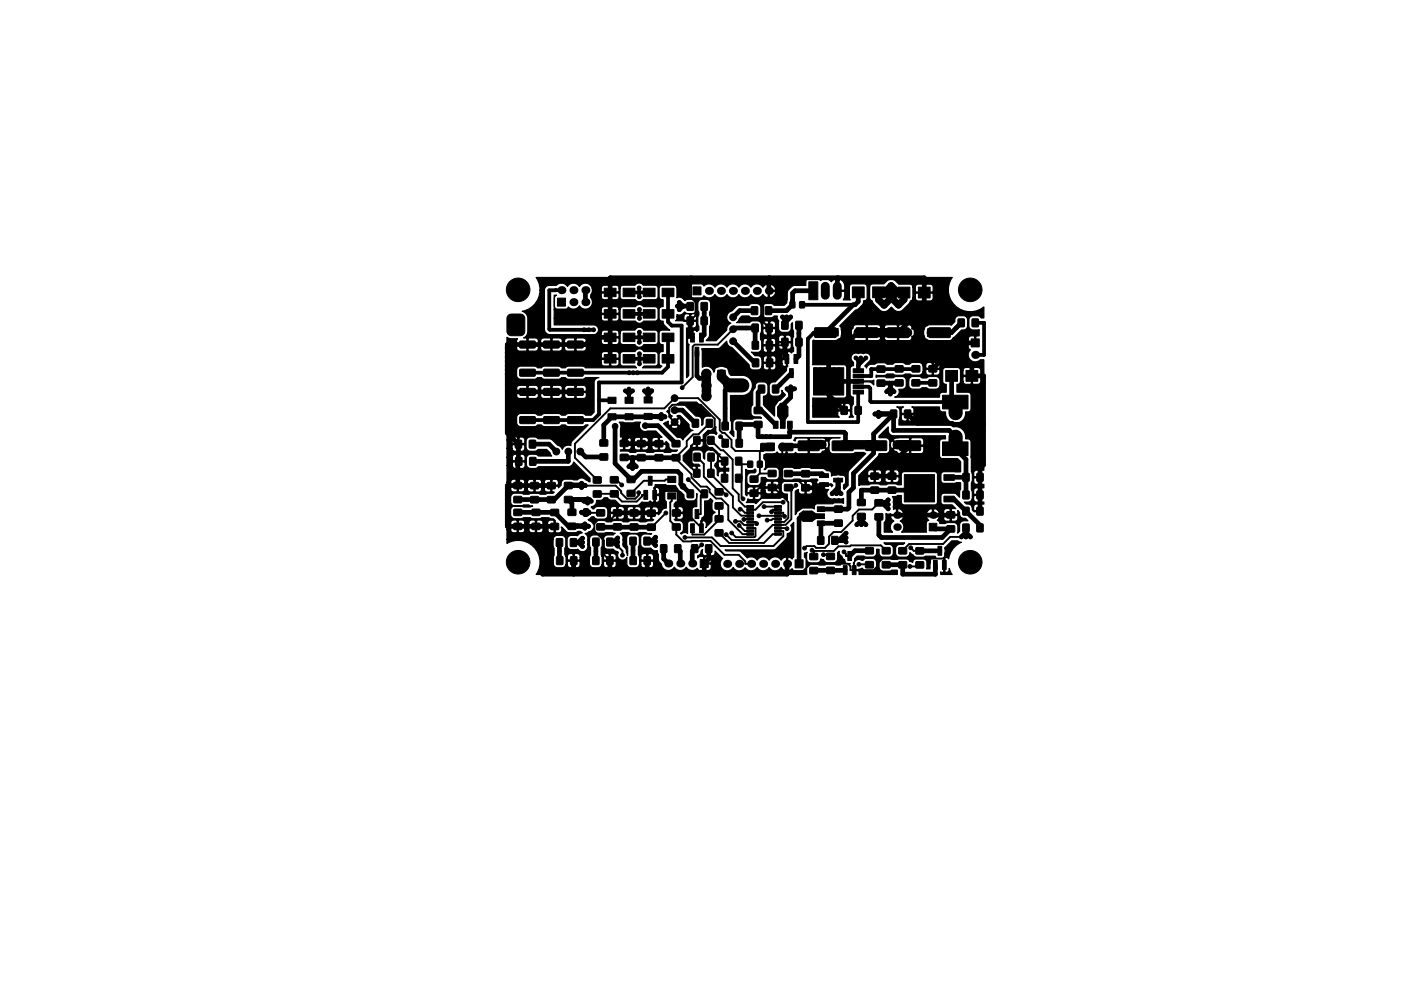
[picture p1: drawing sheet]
<svg xmlns="http://www.w3.org/2000/svg" width="297mm" height="210mm" viewBox="0 0 297 210" stroke-linecap="round" stroke-linejoin="round" font-family="sans-serif">
<g fill="#000" stroke="#000" stroke-width=".21">
<path d="M107.8 66.9l.6-.3h1.9l.7 .3 .3 .7v2.7l-.3 .7-.7 .2h-1.9l-.7-.3-.2-.6v-2.7zM110.2 72.4h3.2l.1 .2v1.1l-.2 .2-3-.1-.1-.2zM110.2 78.4l3.2-.1 .1 .3v1.1l-.2 .1h-3l-.1-.2zM115.3 78.4l3.1-.1 .2 .3v1.1l-.3 .1h-2.9l-.2-.2zM115.3 72.4h3.1l.2 .2v1.1l-.3 .2-2.9-.1-.2-.2zM118.2 63.3h1.7v1.7h-1.7zM120.4 78.4l3.1-.1 .2 .3v1.1l-.3 .1h-2.9l-.2-.2zM120.4 72.4h3.1l.2 .2v1.1l-.3 .2-2.9-.1-.2-.2zM128.1 75.2h2.5v1.8h-2.5zM128.1 70.7h2.5v1.8h-2.5zM128.1 65.7h2.5v1.8h-2.5zM128.1 61.1h2.5v1.8h-2.5z"/>
<path d="M132.1 75.2h2.5v1.8h-2.5zM132.1 70.7h2.5v1.8h-2.5zM132.1 65.7h2.5v1.8h-2.5zM132.1 61.1h2.5v1.8h-2.5zM136.4 75.2h2.5v1.8h-2.5zM136.4 70.7h2.5v1.8h-2.5zM136.4 65.7h2.5v1.8h-2.5zM136.4 61.1h2.5v1.8h-2.5zM140.4 75.2h2.5v1.8h-2.5zM140.4 70.7h2.5v1.8h-2.5zM140.4 65.7h2.5v1.8h-2.5zM140.4 61.1h2.5v1.8h-2.5z"/>
<path d="M146.4 70.7h.8v1.9h-.8zM145.7 67.3h1.3v1.6h-1.3zM145.7 64.2h1.3v1.6h-1.3zM147.4 73.7h.8v1.9h-.8zM148.3 70.7h.8v1.9h-.8zM146.9 60.9h1.7v1.7h-1.7zM148.7 67.3h1.2v1.6h-1.2zM148.7 64.2h1.2v1.6h-1.2zM152.2 78.5h1.6v1.6h-1.6zM159.3 65.1h1.3v1.6h-1.3zM159.5 68.8h1.2v1.6h-1.2zM159.5 72.4h1.3v1.6h-1.3z"/>
<path d="M159.6 76.2h1.2v1.6h-1.2zM162.3 65.1h1.3v1.6h-1.3zM162.4 68.8h1.3v1.6h-1.3zM162.5 72.4h1.3v1.6h-1.3zM162.5 76.2h1.3v1.6h-1.3zM166.4 75.2h.8v1.9h-.8zM165.8 68.2h1.2v1.6h-1.2zM165.8 71.8h1.3v1.6h-1.3zM167.4 78.2h.8v1.9h-.8zM168.3 75.2h.8v1.9h-.8zM167.5 64h1v1.3h-1zM168.7 68.2h1.3v1.6h-1.3z"/>
<path d="M168.8 71.8h1.2v1.6h-1.2zM169.6 64h1v1.3h-1zM171.5 59.8h1.9v3.8h-1.9zM176.1 69.7h1.6v1.6h-1.6zM172.8 69.6l4.3-.1 .2 .3v1.7l-.3 .1h-4.2l-.1-.2zM172.5 78h6.4v5.8h-6.4zM180.7 60.9h2.5v2.3h-2.5zM180.9 79.4h2.2v.8h-2.2zM180.9 78.2h2.2v.8h-2.2zM185 60.9h2.5v2.3h-2.5zM181.6 69.6l4.3-.1 .2 .3v1.7l-.3 .1h-4.2l-.1-.2zM186 77.7h1.6v1.3h-1.6z"/>
<path d="M190.4 60.9h2.5v2.3h-2.5zM189.8 77.6h1.6v1.3h-1.6zM188.2 69.6l4.4-.1 .1 .3v1.7l-.2 .1h-4.2l-.2-.2zM194.7 60.9h2.5v2.3h-2.5zM193.4 77.6h1.6v1.3h-1.6zM196.6 69.8h1.6v1.6h-1.6zM197 77.6h1.6v1.3h-1.6zM197 69.6l4.4-.1 .1 .3v1.7l-.2 .1h-4.2l-.2-.2zM203.2 67.7h1.2v1.6h-1.2zM205.9 71.9h1.7v1.7h-1.7zM206.1 67.7h1.3v1.6h-1.3zM109.3 93.4h1.3v1.6h-1.3z"/>
<path d="M109.3 97.1h1.3v1.6h-1.3zM110.2 88.4h3.2l.1 .2v1.1l-.2 .2h-3l-.1-.3zM110.2 82.5l3.2-.1 .1 .2v1.2l-.2 .1h-3l-.1-.2zM112.3 93.4h1.2v1.6h-1.2zM112.3 97.1h1.3v1.6h-1.3zM115.3 88.4h3.1l.2 .2v1.1l-.2 .2h-3l-.1-.3zM115.3 82.5l3.1-.1 .2 .2v1.2l-.2 .1h-3l-.1-.2zM120.4 82.5l3.1-.1 .2 .2v1.2l-.3 .1h-2.9l-.2-.2zM120.4 88.4h3.1l.2 .2v1.1l-.3 .2h-2.9l-.2-.3zM127.2 96.3h1.6v1.3h-1.6zM127.2 93.3h1.6v1.3h-1.6zM128.9 87.8h1.7v1.3h-1.7z"/>
<path d="M128.9 84.3h1.7v1.3h-1.7zM131.5 96.4h1.6v1.3h-1.6zM131.5 93.4h1.6v1.3h-1.6zM132.5 87.8h1.7v1.3h-1.7zM132.5 84.3h1.7v1.3h-1.7zM135.2 96.5h1.6v1.2h-1.6zM135.2 93.5h1.6v1.3h-1.6zM136.6 87.7h1.7v1.3h-1.7zM136.6 84.2h1.7v1.3h-1.7zM138.9 96.5h1.6v1.3h-1.6zM138.9 93.5h1.6v1.3h-1.6zM142.5 96.5h1.6v1.3h-1.6z"/>
<path d="M142.5 93.5h1.6v1.3h-1.6zM146.8 89h1.3v1.6h-1.3zM147.1 99.6h1.3v1.6h-1.3zM147.1 92.6h1.3v1.6h-1.3zM147.1 96.2h1.3v1.6h-1.3zM149.8 89h1.3v1.6h-1.3zM150.1 99.6h1.3v1.6h-1.3zM150.1 92.6h1.3v1.6h-1.3zM150.1 96.2h1.3v1.6h-1.3zM153 97h1.3v1.6h-1.3zM153.1 89.6h1.3v1.6h-1.3zM153.1 93.2h1.3v1.6h-1.3z"/>
<path d="M153.8 80.8h2v2h-2zM156 97h1.3v1.6h-1.3zM156.1 89.6h1.3v1.6h-1.3zM156.1 93.2h1.3v1.6h-1.3zM156.4 80.8h2v2h-2zM158.6 97.9h1v1.2h-1zM159.9 89.4h1.6v1.3h-1.6zM159.9 86.4h1.6v1.3h-1.6zM160.6 97.9h1v1.2h-1zM160.8 81.7h1.3v1.6h-1.3zM162.6 94h1.6v1.6h-1.6zM161.3 94.1h2.6l.1 .2v1.2l-.2 .1h-2.4l-.2-.2z"/>
<path d="M164 89.4h1v1.5h-1zM162.9 99.8h1.6v1.3h-1.6zM164.9 86.4h2.2v1.8h-2.2zM165.5 85.5h1l.6 .9h-2.2zM163.8 81.7h1.3v1.6h-1.3zM165.5 89.1h1v1.8h-1zM167 89.4h1v1.5h-1zM164.9 88.2h2.2l-.7 1h-.8zM166.4 99.8h1.6v1.3h-1.6zM165.4 94.1h2.6l.1 .2v1.2l-.2 .1h-2.4l-.1-.2zM170 99.9h1.6v1.3h-1.6zM169.3 93.6h4.3l.1 .2v1.7l-.2 .1h-4.1l-.2-.2z"/>
<path d="M178.3 86.3h1.3v1.6h-1.3zM178.5 93.5h1.6v1.6h-1.6zM176.5 93.6h4.3l.1 .2v1.7l-.2 .1h-4.1l-.2-.2zM181.3 86.3h1.3v1.6h-1.3zM180.9 82.8h2.2v.8h-2.2zM180.9 81.7h2.2v.8h-2.2zM180.9 80.5h2.2v.8h-2.2zM184.4 93.6h1.6v1.6h-1.6zM186 80.6h1.6v1.3h-1.6zM183.6 93.6l4.3-.1 .1 .3v1.7l-.2 .1h-4.1l-.2-.2zM188.8 87h1.3v1.6h-1.3zM189.8 80.6h1.6v1.3h-1.6z"/>
<path d="M191.8 87h1.3v1.6h-1.3zM193.4 80.6h1.6v1.3h-1.6zM190.8 93.6l4.3-.1 .1 .3v1.7l-.2 .1h-4.1l-.2-.2zM197 80.6h1.6v1.3h-1.6zM199.8 83.9h5.4v2.9h-5.4zM199.8 93.8h5.4v2.9h-5.4zM200.5 78.6h2.5v2.3h-2.5zM204.8 78.6h2.5v2.3h-2.5zM109 111h1.6v1.3h-1.6zM109 108.1h1.6v1.2h-1.6zM109 105.4h1.6v1.2h-1.6zM109 102.4h1.6v1.3h-1.6z"/>
<path d="M112.5 105.4h1.6v1.3h-1.6zM112.5 102.4h1.6v1.3h-1.6zM112.8 111h1.6v1.3h-1.6zM112.8 108.1h1.6v1.2h-1.6zM116.1 105.4h1.6v1.3h-1.6zM116.1 102.4h1.6v1.3h-1.6zM116.8 108.1h1.6v1.3h-1.6zM116.8 111.1h1.6v1.2h-1.6zM118 114.3h1.3v1.6h-1.3zM118 118.1h1.3v1.6h-1.3zM119.7 102.4h1.6v1.3h-1.6zM119.7 105.4h1.6v1.2h-1.6z"/>
<path d="M120.5 111h1.6v1.3h-1.6zM120.5 108.1h1.6v1.2h-1.6zM121 114.3h1.2v1.6h-1.2zM121 118.1h1.3v1.6h-1.3zM125.7 118.1h1.3v1.6h-1.3zM125.7 114.2h1.3v1.6h-1.3zM125.8 104.2h1.6v1.2h-1.6zM125.8 101.2h1.6v1.3h-1.6zM126.6 111.1h1.6v1.3h-1.6zM126.6 108.2h1.6v1.2h-1.6zM128.7 118.1h1.2v1.6h-1.2zM128.7 114.2h1.3v1.6h-1.3z"/>
<path d="M129.4 101.2h1.6v1.2h-1.6zM129.4 104.1h1.6v1.3h-1.6zM130.1 111.1h1.6v1.3h-1.6zM130.1 108.2h1.6v1.2h-1.6zM133 101.1h1.6v1.3h-1.6zM133 104.1h1.6v1.2h-1.6zM133.6 114h1.3v1.6h-1.3zM133.6 118.1h1.3v1.6h-1.3zM133.6 108.2h1.6v1.3h-1.6zM133.6 111.2h1.6v1.2h-1.6zM136.5 104h.8v1.9h-.8zM136.5 114h1.3v1.6h-1.3z"/>
<path d="M136.6 118.1h1.3v1.6h-1.3zM137.5 101h.8v1.9h-.8zM137.3 111.2h1.6v1.3h-1.6zM137.3 108.2h1.6v1.3h-1.6zM138.4 104h.8v1.9h-.8zM140.1 115.6h1.3v1.6h-1.3zM141.6 104.6h1.7v1.3h-1.7zM141.6 101.1h1.7v1.3h-1.7zM142.6 108.2h1.6v1.3h-1.6zM142.6 111.2h1.6v1.2h-1.6zM143.1 115.6h1.2v1.6h-1.2zM145.7 104h1.3v1.6h-1.3z"/>
<path d="M146.4 111.1h.8v1.9h-.8zM146.6 115.6h1.3v1.6h-1.3zM147.4 108.1h.8v1.9h-.8zM148.5 118.7h1.7v1.7h-1.7zM148.3 111.1h.8v1.9h-.8zM148.7 104h1.3v1.6h-1.3zM149.6 115.6h1.3v1.6h-1.3zM151.6 112.4h1.7v1.3h-1.7zM151.6 109.4h1.7v1.3h-1.7zM151.6 103.7h1.7v1.3h-1.7zM151.6 106.7h1.7v1.3h-1.7zM153 100.7h1.3v1.6h-1.3z"/>
<path d="M156 100.7h1.2v1.6h-1.2zM158.3 107.3h1.5v.4h-1.5zM158.3 107.9h1.5v.5h-1.5zM158.3 108.6h1.5v.4h-1.5zM158.3 109.2h1.5v.5h-1.5zM158.3 109.9h1.5v.4h-1.5zM158.3 110.5h1.5v.5h-1.5zM158.3 111.2h1.5v.4h-1.5zM158.3 111.8h1.5v.5h-1.5zM158.3 112.5h1.5v.4h-1.5zM158.3 113.1h1.5v.5h-1.5zM159.1 101h1.6v1.3h-1.6z"/>
<path d="M159.1 104h1.6v1.3h-1.6zM164.2 113.1h1.5v.5h-1.5zM164.2 112.5h1.5v.4h-1.5zM164.2 111.8h1.5v.5h-1.5zM164.2 111.2h1.5v.4h-1.5zM164.2 110.5h1.5v.5h-1.5zM164.2 109.9h1.5v.4h-1.5zM164.2 109.2h1.5v.5h-1.5zM164.2 108.6h1.5v.4h-1.5zM164.2 107.9h1.5v.5h-1.5zM164.2 107.3h1.5v.4h-1.5zM162.9 102.8h1.6v1.3h-1.6z"/>
<path d="M166.4 102.8h1.6v1.3h-1.6zM168.6 118.8h1.7v1.7h-1.7zM169.5 109l.8-.6v2.2l-.8-.6zM170 102.8h1.6v1.3h-1.6zM172.1 108.4l1 .7v.8l-1 .7zM170.3 108.4h1.9v2.2h-1.9zM171.7 117.4h1.6v1.3h-1.6zM173.8 102.4h1.9v.8h-1.9zM173.8 100.5h1.9v.8h-1.9zM173.4 113.8h1.3v1.7h-1.3zM173.3 110.5h1.5v1h-1.5zM173.3 107.5h1.5v1h-1.5z"/>
<path d="M173 109h1.8v1h-1.8zM176.8 101.5h1.9v.8h-1.9zM175.3 117.4h1.6v1.3h-1.6zM176.3 113.8h1.3v1.7h-1.3zM176.9 107.4h1.7v1.3h-1.7zM176.9 110.4h1.7v1.2h-1.7zM179.8 117h.8v1.9h-.8zM181.8 106h1.6v1.2h-1.6zM181.8 108.9h1.6v1.3h-1.6zM183.5 119.2h1.6v1.3h-1.6zM183.5 116.2h1.6v1.3h-1.6zM184.7 103.4h1.6v1.2h-1.6z"/>
<path d="M184.7 100.4h1.6v1.3h-1.6zM185.5 106h1.6v1.3h-1.6zM185.5 109h1.6v1.3h-1.6zM187.1 119.2h1.6v1.3h-1.6zM187.1 116.2h1.6v1.3h-1.6zM188.3 100.4h1.6v1.3h-1.6zM188.3 103.4h1.6v1.2h-1.6zM190.6 119.2h1.6v1.3h-1.6zM190.6 116.2h1.6v1.3h-1.6zM194.2 116.2h1.6v1.3h-1.6zM194.2 119.2h1.6v1.3h-1.6zM191.7 100.7h6.4v5.8h-6.4z"/>
<path d="M197 111h1.6v1.6h-1.6zM198.9 115.9h.8v1.9h-.8zM200.8 108.6h1.6v1.3h-1.6zM200.8 111.6h1.6v1.3h-1.6zM200.1 105.3h2.2v1.2h-2.2zM200.1 100.7h2.2v1.2h-2.2zM204.2 107.7h1.2v1.6h-1.2zM204.2 111.2h1.2v1.6h-1.2zM204.2 104.2h1.2v1.6h-1.2zM204.2 100.5h1.2v1.6h-1.2zM207.1 107.7h1.3v1.6h-1.3zM207.1 111.2h1.3v1.6h-1.3z"/>
<path d="M207.1 104.2h1.3v1.6h-1.3zM207.1 100.5h1.3v1.6h-1.3zM171.7 120.4h1.6v1.3h-1.6zM175.3 120.4h1.6v1.3h-1.6zM178.8 120h.8v1.9h-.8zM180.7 120h.8v1.9h-.8zM197.9 118.9h.8v1.9h-.8zM199.8 118.9h.8v1.9h-.8z"/>
<circle cx="107.5" cy="74.8" r=".4"/>
<circle cx="107.5" cy="77.6" r=".4"/>
<circle cx="107.5" cy="73.9" r=".4"/>
<circle cx="107.5" cy="75.7" r=".4"/>
<circle cx="107.5" cy="76.6" r=".4"/>
<circle cx="107.5" cy="78.5" r=".4"/>
<circle cx="108.5" cy="78.5" r=".4"/>
<circle cx="108.5" cy="73.9" r=".4"/>
<circle cx="108.5" cy="75.7" r=".4"/>
<circle cx="108.5" cy="76.6" r=".4"/>
<circle cx="108.5" cy="74.8" r=".4"/>
<circle cx="108.5" cy="77.6" r=".4"/>
<circle cx="109.9" cy="61.5" r="2.5"/>
<circle cx="123.8" cy="70" r=".4"/>
<circle cx="124.8" cy="70" r=".4"/>
<circle cx="125.9" cy="70" r=".4"/>
<circle cx="133.4" cy="79.1" r=".4"/>
<circle cx="134.3" cy="79.1" r=".4"/>
<circle cx="135.1" cy="79.1" r=".4"/>
<circle cx="135.5" cy="61.1" r=".4"/>
<circle cx="135.6" cy="71.6" r=".4"/>
<circle cx="135.6" cy="62" r=".4"/>
<circle cx="135.6" cy="63" r=".4"/>
<circle cx="135.6" cy="72.6" r=".4"/>
<circle cx="135.6" cy="70.5" r=".4"/>
<circle cx="135.6" cy="75.1" r=".4"/>
<circle cx="135.6" cy="67.6" r=".4"/>
<circle cx="135.6" cy="65.7" r=".4"/>
<circle cx="135.6" cy="77.2" r=".4"/>
<circle cx="135.6" cy="76.1" r=".4"/>
<circle cx="135.6" cy="66.6" r=".4"/>
<circle cx="143.6" cy="64.9" r=".4"/>
<circle cx="144" cy="65.7" r=".4"/>
<circle cx="144" cy="64.2" r=".4"/>
<circle cx="144.5" cy="64.9" r=".4"/>
<circle cx="149.8" cy="79.3" r="1"/>
<circle cx="155.4" cy="69.9" r=".72"/>
<circle cx="155.4" cy="72.4" r=".72"/>
<circle cx="155.4" cy="67.3" r=".72"/>
<circle cx="165.9" cy="67.3" r=".4"/>
<circle cx="166.8" cy="67.3" r=".4"/>
<circle cx="167.6" cy="67.3" r=".4"/>
<circle cx="172.9" cy="79.4" r=".4"/>
<circle cx="172.9" cy="78.4" r=".4"/>
<circle cx="173.9" cy="78.4" r=".4"/>
<circle cx="173.9" cy="79.4" r=".4"/>
<circle cx="174.9" cy="79.4" r=".4"/>
<circle cx="174.9" cy="78.4" r=".4"/>
<circle cx="175.9" cy="78.4" r=".4"/>
<circle cx="175.9" cy="79.4" r=".4"/>
<circle cx="176.9" cy="79.4" r=".4"/>
<circle cx="176.9" cy="78.4" r=".4"/>
<circle cx="177.9" cy="79.4" r=".4"/>
<circle cx="177.9" cy="78.4" r=".4"/>
<circle cx="181.5" cy="75.9" r=".4"/>
<circle cx="181.9" cy="70.5" r=".8"/>
<circle cx="182.5" cy="75.9" r=".4"/>
<circle cx="183.6" cy="75.9" r=".4"/>
<circle cx="187.4" cy="64.7" r=".6"/>
<circle cx="188.9" cy="63.3" r=".6"/>
<circle cx="188.9" cy="61.9" r=".6"/>
<circle cx="189" cy="60.6" r=".6"/>
<circle cx="190.5" cy="64.7" r=".6"/>
<circle cx="192.4" cy="70.6" r=".8"/>
<circle cx="205.7" cy="61.5" r="2.5"/>
<circle cx="118" cy="95.8" r=".72"/>
<circle cx="120.5" cy="95.8" r=".72"/>
<circle cx="123" cy="95.8" r=".72"/>
<circle cx="130.4" cy="90.4" r=".6"/>
<circle cx="132.6" cy="82.9" r=".4"/>
<circle cx="133.3" cy="92.1" r=".4"/>
<circle cx="133.3" cy="99" r=".4"/>
<circle cx="133.3" cy="83.4" r=".4"/>
<circle cx="133.3" cy="82.5" r=".4"/>
<circle cx="134" cy="91.6" r=".4"/>
<circle cx="134" cy="92.5" r=".4"/>
<circle cx="134.1" cy="99.4" r=".4"/>
<circle cx="134.1" cy="82.9" r=".4"/>
<circle cx="134.1" cy="98.5" r=".4"/>
<circle cx="134.8" cy="92.1" r=".4"/>
<circle cx="134.9" cy="99" r=".4"/>
<circle cx="136.7" cy="82.9" r=".4"/>
<circle cx="136.8" cy="90.3" r=".6"/>
<circle cx="137.4" cy="82.5" r=".4"/>
<circle cx="137.4" cy="83.4" r=".4"/>
<circle cx="138.2" cy="82.9" r=".4"/>
<circle cx="139.4" cy="88.5" r=".4"/>
<circle cx="140.2" cy="88.8" r=".4"/>
<circle cx="140.2" cy="88" r=".4"/>
<circle cx="141" cy="88.5" r=".4"/>
<circle cx="143" cy="87" r=".72"/>
<circle cx="143" cy="84.5" r=".72"/>
<circle cx="143" cy="89.6" r=".72"/>
<circle cx="144.6" cy="82.2" r=".4"/>
<circle cx="149.8" cy="81.8" r="1"/>
<circle cx="149.8" cy="84.1" r="1"/>
<circle cx="152.8" cy="92.7" r=".4"/>
<circle cx="161.6" cy="92.7" r=".4"/>
<circle cx="162.5" cy="92.7" r=".4"/>
<circle cx="163.4" cy="92.7" r=".4"/>
<circle cx="165.9" cy="94.8" r=".8"/>
<circle cx="166.9" cy="82.5" r=".4"/>
<circle cx="167.6" cy="82.1" r=".4"/>
<circle cx="167.6" cy="83" r=".4"/>
<circle cx="168.5" cy="82.5" r=".4"/>
<circle cx="172.9" cy="81.3" r=".4"/>
<circle cx="172.9" cy="80.3" r=".4"/>
<circle cx="172.9" cy="82.3" r=".4"/>
<circle cx="172.9" cy="83.3" r=".4"/>
<circle cx="173.9" cy="81.3" r=".4"/>
<circle cx="173.9" cy="82.3" r=".4"/>
<circle cx="173.9" cy="80.3" r=".4"/>
<circle cx="173.9" cy="83.3" r=".4"/>
<circle cx="174.3" cy="94.3" r=".8"/>
<circle cx="174.9" cy="81.3" r=".4"/>
<circle cx="174.9" cy="80.3" r=".4"/>
<circle cx="174.9" cy="82.3" r=".4"/>
<circle cx="174.9" cy="83.3" r=".4"/>
<circle cx="175.8" cy="81.3" r=".4"/>
<circle cx="175.9" cy="80.3" r=".4"/>
<circle cx="175.9" cy="82.3" r=".4"/>
<circle cx="175.9" cy="83.3" r=".4"/>
<circle cx="176.8" cy="81.3" r=".4"/>
<circle cx="176.9" cy="80.3" r=".4"/>
<circle cx="176.9" cy="82.3" r=".4"/>
<circle cx="176.9" cy="83.3" r=".4"/>
<circle cx="177.9" cy="81.3" r=".4"/>
<circle cx="177.9" cy="82.3" r=".4"/>
<circle cx="177.9" cy="80.3" r=".4"/>
<circle cx="177.9" cy="83.3" r=".4"/>
<circle cx="185.5" cy="87.9" r=".4"/>
<circle cx="186.3" cy="87.5" r=".4"/>
<circle cx="186.3" cy="88.4" r=".4"/>
<circle cx="187" cy="87.9" r=".4"/>
<circle cx="188" cy="83.1" r=".4"/>
<circle cx="188.8" cy="82.7" r=".4"/>
<circle cx="188.8" cy="83.6" r=".4"/>
<circle cx="189.5" cy="83.1" r=".4"/>
<circle cx="190.2" cy="94.4" r=".8"/>
<circle cx="202.6" cy="92.7" r="1.3"/>
<circle cx="202.6" cy="87.7" r="1.3"/>
<circle cx="109.9" cy="119.3" r="2.5"/>
<circle cx="122.6" cy="103" r=".4"/>
<circle cx="123.2" cy="111.7" r=".4"/>
<circle cx="123.3" cy="108.7" r=".4"/>
<circle cx="123.3" cy="103.4" r=".4"/>
<circle cx="123.3" cy="102.5" r=".4"/>
<circle cx="123.5" cy="114.2" r=".4"/>
<circle cx="123.5" cy="115.9" r=".4"/>
<circle cx="123.5" cy="115.1" r=".4"/>
<circle cx="123.8" cy="106.3" r=".4"/>
<circle cx="124" cy="111.2" r=".4"/>
<circle cx="124" cy="112.1" r=".4"/>
<circle cx="124.1" cy="108.3" r=".4"/>
<circle cx="124.1" cy="109.2" r=".4"/>
<circle cx="124.1" cy="103" r=".4"/>
<circle cx="124.6" cy="106.7" r=".4"/>
<circle cx="124.6" cy="105.8" r=".4"/>
<circle cx="124.8" cy="111.7" r=".4"/>
<circle cx="124.8" cy="108.7" r=".4"/>
<circle cx="125.3" cy="106.3" r=".4"/>
<circle cx="131" cy="114.1" r=".4"/>
<circle cx="131" cy="115.9" r=".4"/>
<circle cx="131" cy="115" r=".4"/>
<circle cx="131.8" cy="102.9" r=".4"/>
<circle cx="132" cy="117.8" r=".4"/>
<circle cx="135.4" cy="104.5" r=".4"/>
<circle cx="139" cy="115.7" r=".4"/>
<circle cx="139" cy="114" r=".4"/>
<circle cx="139" cy="114.9" r=".4"/>
<circle cx="141.2" cy="108.8" r=".4"/>
<circle cx="144.8" cy="103.2" r=".6"/>
<circle cx="145.2" cy="114" r=".4"/>
<circle cx="145.9" cy="101.7" r=".4"/>
<circle cx="148.8" cy="115.6" r=".4"/>
<circle cx="154" cy="105" r=".4"/>
<circle cx="154" cy="113.4" r=".4"/>
<circle cx="155.1" cy="113.1" r=".4"/>
<circle cx="155.9" cy="110.6" r=".4"/>
<circle cx="156.7" cy="111.5" r=".4"/>
<circle cx="156.9" cy="108.1" r=".4"/>
<circle cx="157.5" cy="105.8" r=".4"/>
<circle cx="157.7" cy="110.2" r=".4"/>
<circle cx="160.4" cy="111.1" r=".4"/>
<circle cx="160.9" cy="109.4" r=".4"/>
<circle cx="162" cy="107.5" r=".4"/>
<circle cx="162.7" cy="110.4" r=".4"/>
<circle cx="163.6" cy="108.6" r=".4"/>
<circle cx="166" cy="106.6" r=".4"/>
<circle cx="166.3" cy="109.6" r=".4"/>
<circle cx="166.8" cy="112.2" r=".4"/>
<circle cx="168.7" cy="103" r=".4"/>
<circle cx="170.6" cy="116.3" r=".4"/>
<circle cx="172.2" cy="116.7" r=".4"/>
<circle cx="174.6" cy="117.7" r=".4"/>
<circle cx="176.4" cy="104.7" r=".4"/>
<circle cx="177.3" cy="104.7" r=".4"/>
<circle cx="178.3" cy="104.7" r=".4"/>
<circle cx="178.9" cy="117.1" r=".4"/>
<circle cx="179.4" cy="113.1" r=".4"/>
<circle cx="179.4" cy="115" r=".4"/>
<circle cx="179.4" cy="114.1" r=".4"/>
<circle cx="181.7" cy="111.3" r=".4"/>
<circle cx="182.1" cy="119.7" r=".4"/>
<circle cx="182.6" cy="111.3" r=".4"/>
<circle cx="183.6" cy="111.3" r=".4"/>
<circle cx="188.3" cy="106.1" r=".4"/>
<circle cx="188.3" cy="107" r=".4"/>
<circle cx="188.3" cy="107.9" r=".4"/>
<circle cx="193.1" cy="116.2" r=".4"/>
<circle cx="193.5" cy="102.2" r=".4"/>
<circle cx="193.5" cy="104.3" r=".4"/>
<circle cx="193.5" cy="103.2" r=".4"/>
<circle cx="194.6" cy="102.2" r=".4"/>
<circle cx="194.6" cy="104.3" r=".4"/>
<circle cx="194.6" cy="103.2" r=".4"/>
<circle cx="195.6" cy="104.3" r=".4"/>
<circle cx="195.6" cy="102.2" r=".4"/>
<circle cx="195.6" cy="103.2" r=".4"/>
<circle cx="203.8" cy="113.9" r=".4"/>
<circle cx="204.8" cy="113.9" r=".4"/>
<circle cx="205.7" cy="119.3" r="2.5"/>
<circle cx="205.7" cy="113.9" r=".4"/>
<circle cx="192.9" cy="120.2" r=".4"/>
</g>
<path d="M175 60.7v1.9M177.5 60.7v1.9" fill="none" stroke="#000" stroke-width="1.9"/>
<g fill="#000">
<circle cx="119" cy="61.6" r=".85"/>
<circle cx="121.6" cy="61.6" r=".85"/>
<circle cx="121.6" cy="64.1" r=".85"/>
<circle cx="124.1" cy="61.6" r=".85"/>
<circle cx="124.1" cy="64.1" r=".85"/>
<circle cx="146.3" cy="65" r=".2"/>
<circle cx="146.3" cy="68.1" r=".5"/>
<circle cx="150.3" cy="61.7" r=".85"/>
<circle cx="152.9" cy="61.7" r=".85"/>
<circle cx="155.4" cy="61.7" r=".85"/>
<circle cx="157.9" cy="61.7" r=".85"/>
<circle cx="160.5" cy="61.7" r=".85"/>
<circle cx="163" cy="61.7" r=".85"/>
<circle cx="166.4" cy="69" r=".5"/>
<circle cx="169.4" cy="72.6" r=".2"/>
<circle cx="206.8" cy="75.3" r=".85"/>
<circle cx="124.7" cy="108.8" r=".5"/>
<circle cx="141.7" cy="119.6" r=".85"/>
<circle cx="144.2" cy="119.6" r=".85"/>
<circle cx="146.8" cy="119.6" r=".85"/>
<circle cx="154.2" cy="119.6" r=".85"/>
<circle cx="156.7" cy="119.6" r=".85"/>
<circle cx="159.3" cy="119.6" r=".85"/>
<circle cx="161.8" cy="119.6" r=".85"/>
<circle cx="164.3" cy="119.6" r=".85"/>
<circle cx="166.9" cy="119.6" r=".85"/>
<circle cx="170.8" cy="103.5" r=".5"/>
<circle cx="170.8" cy="103.5" r=".2"/>
<circle cx="186.3" cy="106.7" r=".5"/>
<circle cx="190.2" cy="109.3" r=".8"/>
<circle cx="190.2" cy="111.8" r=".8"/>
<circle cx="197.8" cy="109.3" r=".8"/>
<circle cx="204.8" cy="112" r=".5"/>
</g>
<g fill="none" stroke="#000" stroke-width="1">
<path d="M163.1 58.9l-.1 2.8M177.5 59.1l.2-.2h18.3v6.1l-5.6 5.6M107.5 74.8l1 .9-1 .9M108.2 73.1l.3 .3v7.2l-1 .9M108.5 78.5l-1 .9M108.5 77.6l-1 .9M108.5 76.6l-1 1M124.1 61.6v2.5M129.4 71.6h-3.7l-1.6 1.5h-16.6v18.8l2.4 2.3M143.6 64.9l.1 .1M144 64.2l.9 .8M144.5 64.9l1.8 .1"/>
<path d="M144.7 65l-.7 .7M146.3 68.1v3l.5 .5M147.8 74.6v5.2l.5 .5h1.5M149.3 65v6l-.6 .6M155.4 72.4l4.6 4.6h.2M155.4 69.9l.3-.3h4.4v3.6M160 65.9h-3.2l-1.4 1.4M163.1 69.6l.1 7.4M163.2 77h.1M165.9 67.3l.5 .4M166.4 72.6v3.1l.4 .5M166.8 67.3l-.4 .3v1.4"/>
<path d="M167.6 67.3l-1.2 1.2M167.8 79.2l-3.4 3.3M167.8 79.2h.1M168 63.8v.1M169.4 69v6.5l-.7 .7M169.4 72.6h.1M172.4 61.7h-3.8l-.6 .5v2.5l-1.2 1.2h-3.9M177.5 61.7v-2.8h-48.1v17.2M182 62v2l-.7 .7h-.4l-5.9 5.9M182 70.6l-.1-.1-6.2 6.2v7.1l3.3 3.3M183.8 70.6h.1M192.4 70.6h.1"/>
<path d="M201.8 79.8v4.7M203.8 68.5l-2.1 2.1h-2.5M204 72.8v4.2h1.5l.6 .6v2.2h2.4M206.8 72.8h-3.5l-5.5 5.5M208.5 79.8h.1M208.5 79.8v18.8l-.7 .8-.1 9.2M109.9 94.2h.1M109.9 94.2l.1 3.7-.2 .2v4.9M112.9 94.2h3.5l1.6 1.6M120.5 95.8l-.1 2.1h-7.4M122 83.1l-14.5 .1M123 95.8l1.2 1.1h3.8"/>
<path d="M130.4 90.4v7.9l3.4 3.4h.5l1.7-1.7h7.7l.6 .7v2.1l2.1 2M132.3 97l11 .1M133.3 92.1l-1 1 .1 1h7.3M134 91.6l-1.7 1.7M134.1 98.2l-.8 .8M134.1 97.1v2.3M134.1 98.3l.8 .7M134.1 97.1h.1M134.1 98.2h.1M134.8 92.1h-.4l-.4 .4h-.9M136 94.1h.1M136.7 82.9l.7 .8 .8-.8"/>
<path d="M136.8 90.3h2.7l3.8 3.8M137.4 82.5v2.4M139.7 88.4l.5 .4M140.2 88l-.4 .4M141 88.5l-11.2-.1-1.8 1.8v3.8M143 87h1.6l2.8 2.8M147.4 89.8h.1M149.8 81.7v.1M153.7 94h.1M154.8 81.8h.1M154.8 81.8l-1.1 1v7.6M156.7 90.4v3.6"/>
<path d="M156.7 90.4h.1M156.7 94h.1M161.5 82.5h.1M161.5 82.5l-.8 .8v3.8h.7l3.1 3M163.4 94.8h-.8M166.9 82.5l.7 .8M167.4 91.7h11.6l.3 .3v2.3M167.5 90.1l-.1 2.6h-6.7v-2.6h-3.6l-.4 .3M167.5 91.7h-.1M167.6 82.1v2.2l-1.6 1.7v4M168.5 82.5h-.4l-.5 .5M171.7 94.3l-.2 .3h-5.4l-.2 .2"/>
<path d="M175.7 80.9h6.3M179 87.1h.1M179.3 94.3l-.3 .3h-.3M179.3 94.3v.1M185.2 94.4h.4l.2 .2M185.5 87.8h4M185.5 87.8v.1M186.3 87.5l.3 .3M186.8 87.8l-.5 .6M188 83.1l.8-.8 .7 .8M188.6 81.3l.2 .2v2.1M189.5 87.8l-4.3 4.3v4.1l-4.2 4.2v3.1l-1 .9v3.3l-.3 .3h-5.7"/>
<path d="M189.5 87.8v3.5h11.8l1.3 1.4M190.6 81.2l-3.8 .1M192.4 87.8l2 2h7.5l.2 .2h6.4M192.8 94.4l.2 .2-3.9 3.8v2.6h-3.6M202.6 95.1l2.2 2.4v7.5M109.8 111.7h.1M109.8 108.7h7.8l2.9 3h.8M115.8 111.7v1.3l-.7 .8v8h51.8v-2.2M116.9 103h-9.3v8.6l10 .1M116.9 103h.1M116.9 106h.1M118.6 115.1l.1 3.8"/>
<path d="M118.7 118.9h.1M120.4 102.9l3.7 .1M120.5 103l-3 3h-7.7M121.4 111.6l3.4 .1M121.6 118.9v2.9M121.6 119.9h.1M122.7 115.1l.8 .8M122.8 102.9l.5 .5M123.3 108.7l.1 .1h1.3M123.3 102.5l-.4 .4M123.5 106l.3 .3M123.5 114.2l-.9 .9"/>
<path d="M123.5 115.1h-1.9M123.9 106l.7 .7M124 111.2l-.5 .4 .5 .5M124.6 108.8l-.5-.5h.3l.4 .4-.5 .5h-.2M124.6 105.8l-.2 .2M125.3 106.3l-.3-.3h-4.5l.8 .8v1.9M126.3 118.9h.1M126.3 115v3.9M126.6 104.8h.1M126.7 104.8h-.1M127.4 111.8l10.7 .1M129.3 118.9v2.9"/>
<path d="M130.1 115l.9 .9M130.1 115h.9M130.9 108.8l7.2 .1M131 114.1l-.9 .9M134.2 114.8v4.1M134.2 118.9h.1M137.2 114.8l1.8 .1M137.2 118.9v2.3M138.1 114.8l.9 .9M139 114l-.8 .8M140.7 116.4v2.2l1 1M143.7 116.4h.1"/>
<path d="M143.7 116.4l.5 .5v2.7M147.3 116.4l-.5 .5v2.7M147.3 116.4h.1M150.3 116.4v2.2l-1 1v2l.3 .2M167.2 100.5h.1M167.2 100.5h7.1l.4 .4M173.9 109.5h-4l-.5 .5v9.6M174 114.6v.1M174.7 102.8l-.7 .7h-3.2M177 115v-.3h2l.4 .3M177.7 101.9v2.5l-.4 .3M177.7 103.5l-1.3 1.2"/>
<path d="M177.7 104.1l.6 .6M177.7 111h-3.7v3.6M177.7 108h.1M177.7 111h.1M179.4 114.1l-.6 .6M179.4 113.1l-1.5 1.6M182.6 110.4l1 .9M182.6 110.4l-.9 .9M182.6 110.4v.9M184.3 116.8h-3l-1.1 1.2M186.3 109.6v3.9l.6 .5h12.8l1.9-1.8M186.3 106.7h1.7l.3 .3"/>
<path d="M187 106.7l1.3 1.2M187.9 119.8h3.5M188.3 106.1l-.6 .6M191.4 119.8h.1M191.4 119.8v2h6.9M194.5 104h-11.8l-.1 2.6M195 116.9h4.3M197.8 111.8l.4 .4h3.4M198.3 119.9v1.9M199.3 116.9h.1M200.7 105.9h1.5l5.6 5.5v.6M201.6 112.2h.1"/>
<path d="M201.6 109.2l-11.4 .1M203.8 113.9l1-.9 .9 .9M204.8 112v1.9M204.8 113.9h.1M204.8 101.3h-3.6M204.8 105h.1M207.8 101.3h.1M137.2 121.2v.1M137.2 121.2h.1M179.2 121l-6.7 .1M198.3 121.8h.1"/>
</g>
<g fill="none" stroke="#000" stroke-width=".4">
<path d="M146.5 58.9v4.3l1 .9v2.8l-1.2 1.2M146.3 65h.1M146.3 68.1h.1M149.3 67.8h.1M149.3 65v1.4M149.3 67.8v.3M149.3 66.4h.1M149.8 79.3v.5M149.8 79.8h.1M155.6 69.7l-3.4 3.4h-4.9l-.4 .4v6.5l-2.3 2.2M158.2 69.6h1.9M160 65.9h.1"/>
<path d="M160.1 73.2h.1M163 61.7v1.3l-1.2 1.2v4.1l1.3 1.4M163.1 73.2h3.3M163.1 69.7h.1M163.2 77h.1M166.4 69h.1M166.4 72.6v1.3M166.4 73.9h.1M169.4 69v1.8M169.4 70.8h.1M169.4 72.6h.1M109.9 94.2h.1"/>
<path d="M110 97.9h.1M112.9 94.2h.1M133.4 88.4h.1M136 97.1h.1M143 89.6l-1.1-1.2v-1.9l.7-.6h6l2.9 2.9v1.9l-1.9 1.8v1.9l1.1 1.1h.6l2.3 2.3v3.7M143.1 97.1l3.5 3.5v.7l2 1.9h1.3l.6 .6v.6l1.3 1.4h1.1l1.5 1.5v3l3 3h1.6M147.4 89.8h.1M147.8 97l1.4 1.4v2.7l3.3 3.3h.8l.7 .6M149.6 93.4h-1.8l-1.2 1.1v4.8l1.1 1.1M149.8 84.1h.1M149.8 81.8v1.1M149.8 82.9h.1"/>
<path d="M150.4 89.8l-2.3 2.4h-1.1l-1.4 1.3v1.2l-2.4 2.4M150.7 93.4l2.1 2.1h.6l1.9 2v6.1l1.3 1.3v1.3l1.3 1.3h1.1M150.8 97l-.1 3.6 4.7 4.7v2.3l1.7 1.8h1.9M152.8 92.7l.9 .9v.4M153.7 86.6h.1M153.7 86.6v3.8M153.8 94h.1M156.6 97.8l.7 .7M157.3 98.5h1.8M157.3 98.5l-.1 3M161.1 95.7v4.8M162.6 94.8l-.8 .9h-5.9l-.8-.8v-1.6l-1.5-1.5h-.5l-.5-.5v-2.3l-4.6-4.5h-5l-2.1 2.1h-11.5l-7.5 7.6v2.9l4.7 4.7"/>
<path d="M162.6 94.8h.1M162.7 94.8h-.1M165.4 81.6l-1 .9M165.4 81.6h.1M166 94.7l-.1 .1v7.3M167 94.6l-.2 .2M175.7 82.3h.2M175.7 83.3h.2M179 87.1h.1M192.4 87.8l1 1M193.4 88.8h.1M109.8 103h.1"/>
<path d="M109.8 106h.1M109.8 108.7h.1M109.8 111.7h.1M113.3 103h.1M113.3 106h.1M113.6 108.7h.1M113.6 111.7h.1M116.9 106h.1M116.9 103h.1M117.6 108.7h.1M117.6 111.7h.1M118.6 115.1v1.9"/>
<path d="M118.6 117h.1M118.7 118.9h.1M120 103.5h.1M120.5 106l.4 .4M120.6 102.9l-.6 .6M120.9 106.4h.1M121.3 111.7h.1M121.4 111.6l-.1 .1M121.6 115.1h.1M121.6 118.9v.5M121.6 119.4h.1M124.1 103h6.4l1.2 1.2v.4l1.2 1.2h1.8l.7-.7v-.6"/>
<path d="M124.7 108.8h2.7M126.3 118.9h.1M126.3 115v2M126.3 117h.1M126.6 104.8h3.6l1.7 1.6h3.1l1.1-1.1v-.3h.8M126.6 104.8h.1M126.7 104.8h.1M127.4 108.8h.1M127.4 111.8h.1M128.8 118.5h.1M129.3 115h.8M130.2 101.8h.5l1.1 1.1"/>
<path d="M130.9 108.8h.1M130.9 111.8v.1M130.9 108.8l-1.5 1.5h-2.6l-.8 .8v1.6l2 2v3l1.3 1.2M131 115.9l1 1v.9M134.2 114.8v1.9M134.2 116.7h.1M134.2 118.9h.1M134.4 108.8h.1M134.4 111.8l.1 .1M134.5 108.8h-.1M137.2 114.8h.1M137.2 118.9v.8"/>
<path d="M137.2 119.7h.1M138.1 108.8v.1M138.1 111.9h.1M140.7 116.4v1.1M140.7 117.5h.1M141.2 108.8l-3.1 3.1M142.4 105.2v1.1l-.3 .3v3.9l1.3 1.3v1.6l1.4 1.5 5.8-.1 3 2.9h3l1.4 1.4v.5h1.3M142.4 101.7h-1.2l-.3 .3h-4.4l-2.7 2.7M143.4 108.8h2.1l3.2 3.3M143.7 108.8v-4.4l-.2-.2h-3.1l-.8 .8h-.8v1.3l-.8 .8v1.7M143.7 116.4h.1M145.9 101.7l3.1 3.1"/>
<path d="M147.3 116.4h.1M148.8 115.6l-.8 .8h-.7M149 104.8l-.4 .4v3.9h-.8M149 104.8h.3M150.3 116.4h.1M152.5 113.1l2.1 2.1h7.4l1.8-1.9h1.1M152.5 107.3v3l-3.2 3.1h-2.5v-1.3M155.9 110.6h1.1l.8 .8h1.2M156.6 101.5h.6M156.7 111.5l1.2 1.2M156.9 108.1h.3l.7 .7h1.1M157.2 101.5v4l.3 .3"/>
<path d="M157.9 112.7h1.1M157.9 112.7h.1M159 112h1.2v1.8l-.2 .2h-4l-.9-.9M159 110.1h-1.2l-.1 .1M159 110.7h1.2l.2 .4M159.9 104.6l1.2-1.2h3l3 3.1v3.4l-.8 .8h-1.4M160.9 109.4h4M161.1 100.5l-1.2 1.2M161.1 100.5h2.6M162 107.5h2.9M164.9 112h1.8l.1 .2M164.9 110.1h-1.1l-.2 .3h-.9"/>
<path d="M164.9 108.1h-1.1l-.2 .5M164.9 108.8h1.2v.5l.2 .3M164.9 112.7h1.2v1.1l-2.1 2h-11.2l-1.9-1.8h-5.7M165.9 102.1l-1.6 1.6M165.9 102.1h3.5l1.4 1.4M166 111.3l-.1 .1M166 106.6h-4.2l-1.6 1.5h-1.2M167.2 103.5l.6 .6v6.1l-1.2 1.1-2.8 .1-3.2 3.2h-5.5l-1.1-1.2M167.2 100.5h.1M168.7 103l-1 1M170.8 100.5h.1M170.8 103.5h.1"/>
<path d="M172.2 116.7l.3 .4M172.5 117.1v1M173.9 109.5h.1M174.6 117.7h1.1l.4 .3M178.9 117.1l.5 .4v.5h.8M182.1 119.7l2.2 .1M182.6 109.6v.8M184.3 116.8h.1M185.5 101h.1M185.5 104h.1M186.3 106.7l-1.4 1.4h-2.8l-1.3 1.3v1.1l-2.4 2.4h-1.7l-.9 .9v1.6l-.9 .8h-1.9l-.3-.3h-1.7l-.4 .4M186.3 106.7h.1"/>
<path d="M187.9 116.8l-1.1-1.1h-6.4l-.2 .2h-2.4l-1 1h-4.1l-.2 .2M187.9 119.8h.1M189.1 101h.1M189.1 104h.1M193.1 116.2l.6 .7h1.3M194.5 104l.1 .3M195 116.9h.1M195 119.8l-.3 .4h-1.8M200.2 119.9v-1.4h-13.1l-1 1v.6l-.9 .9h-4.9v-.9l-.5-.5h-8l-1.6 1.6h-3.3M201.6 112.2h.1M201.6 109.2l-.1 .1M203.8 113.9h-2.3l-1.5 1.5h-7.2l-1.4 1.5"/>
<path d="M204.8 108.5h.1M204.8 112h.1M207.8 111.7v.3M207.8 108.5h.1M207.8 111.7h.1M207.8 104.9v.1M207.8 104.9h.1M207.8 101.3h.1M137.2 121.2v.6M172.5 121v.1M172.5 121h.1M176.1 121h.1"/>
</g>
<g fill="none" stroke="#000" stroke-width=".8">
<path d="M119 61.6h-2.5v8.2l.1 .2h9.3M133.4 62h4.2M133.4 66.6h4.2M133.4 71.6h4.2M133.4 76.1h4.2M133.4 79.1h.1M135.5 61.1l.1 1.9M135.6 70.5v2.1M135.6 65.7v1.9M135.6 75.1v2.1M141.6 62v6.3l.8 .8h2.1v12h-17.5v6.8l-1.2 1.2h-14M141.6 71.6v6.2l-1.2 1.3h-28.6"/>
<path d="M170.1 64.7h11.2M175 70.6h-2.4l-1.3 1.3v17.6h10.6l.1-6.3M176.9 70.5l-.1 .1M181.5 75.9l.5 .6M182 76.5v2.1M182 79.8h2.7M182.5 75.9l-.5 .6M183.6 75.9l-1.6 1.6M184.7 79.8h.1M188.9 61.9l-2.6 .2M189 60.6v2.6M190.5 64.7h.1"/>
<path d="M190.6 78.3h.1M191.6 62l-1.2 .1M194.2 78.2l-9.5 .1v1.5M197.4 70.6h.1M202.8 69.5h.1M203.8 68.5l-1 1M206.8 75.3h1.8M206.8 68.5h1.8v6.8M208.6 75.3h.1M129.8 84.9l-2.8 .1M132.6 82.9l.7 .8M133.3 82.5l.1 2.4"/>
<path d="M133.3 84.9h.1M133.3 83.7h.1M134.1 82.9l-.7 .8M182 86.4h.1M182 82.1h2.2l.3 .3v2.7l.2 .2h17.8M182 83.2h.1M194.2 81.2h3.6M197.8 81.2h.1M201.8 84.5l.8 .9"/>
</g>
<path d="M154.8 81.8h2.6M202.6 85.4v2.3M202.6 92.7v2.4" fill="none" stroke="#000" stroke-width="3"/>
<path d="M187.6 62l1.3 1.3 1.3-1.2h1.5M189 60.6l-1.4 1.4M189 60.6v2.6l1.5 1.5 1.2-1.1v-1.5M189 60.6l1.4 1.5M191.7 62.1l-5.4-.1v1.6l1.1 1.1 1.6-1.5M194.9 103.6l-.4 .4" fill="none" stroke="#000" stroke-width="1.5"/>
<path d="M149.8 79.3v2.4M153 79.3v.6l1.8 1.9M175 70.6h1.8M182 70.6h1.8M183.8 70.6h8.6M197.4 70.6h1.8M149.8 81.8v2.3M171.7 94.3h2.6M179.3 94.4h5.9M190.2 94.4h2.6" fill="none" stroke="#000" stroke-width="2"/>
<g fill="#000" stroke="#000" stroke-width=".25">
<path d="M113.7 58.9h88.2l-.3 .4a4.6 4.6 0 0 0 1.1 5.8 4.6 4.6 0 0 0 5.9 0v2.4h-.6l-.6-.5h-1.1a.89 .89 0 0 0-.9 .9v1.4l.3 .5 .6 .2 1.3-.1v1.4h-.5l-.2 .1v1.5h-1.5l-.1 .1v.8l.4 .4a1.49 1.49 0 0 0 0 2.2 1.49 1.49 0 0 0 2.1-.1h.8v23.5h-.5l-.2 .1v2.7l.2 .2h.5v.7h-.5l-.2 .2v2.7l.2 .1h.5v.5l-.5-.1-.2 .2v1.5h-1.3l-.5-.4v-.6h.3v.6l.2 .1h1v-1.2a.75 .75 0 0 0-1.1 .2l-.1 .3h-.3l-.3-.5-.9-.2-.4-.4h1.1l.5-.6h.3l.1 .3 .3 .3h.7l.1-.1v-1.3h-1l-.2 .2v.6h-.3v-1.8h.3v.6l.2 .2h1v-1.2a.75 .75 0 0 0-1.1 .2l-.1 .2h-.3l-.2-.3v-1.3l.2-.4h.3l.3 .6 .8 .1 .2-.2v-1.2h-1.1l-.2 .2v.5h-.3v-1.7h.3v.6l.2 .1h1.1v-1.2a.75 .75 0 0 0-1.2 .2l-.1 .3h-.3l-.2-.3v-6.3a.64 .64 0 0 0-.7-.7h-.5v-.5a2.26 2.26 0 0 0-2.6-2.1l-.8-.3h-10.7v-1.2l.2-.3h.3l.1 .4 .3 .2h.6l.2-.1v-1.2h.3v1.2a.75 .75 0 0 0 1.1-.3l.1-.8-.2-.1h-2.4l-.1 .1v.6h-.3v-1.7l-.3-.4-.4-.3h1.4l-.4 .5v.7l.1 .2h2.4l.2-.2v-.7l-.5-.5h5.9v.5a.64 .64 0 0 0 .6 .6h.7v.4a2.14 2.14 0 0 0 2.3 2 2.14 2.14 0 0 0 1.9-2.4l.8-.1 .3-.3 .1-3.1a.64 .64 0 0 0-.7-.7h-2.3v-1.7a.65 .65 0 0 0 .7-.6h.6l.2 .5 .3 .1h1.1l.1-.1v-1.5h.3v1.5l.1 .1h1a.64 .64 0 0 0 .6-.6v-.9l-.1-.1h-3.5l-.1 .1v.9h-.6v-2.3h.6v.9l.1 .1h1.6v-1.5h.3v1.5h1.6l.1-.1v-1l-.3-.5h-1.3l-.4 .1-.1-.1h-1a.64 .64 0 0 0-.6 .6h-.6l-.1-.4-.4-.2h-2.6a.64 .64 0 0 0-.6 .6v2.4a.66 .66 0 0 0 .7 .5v1.7h-.8a.64 .64 0 0 0-.6 .7v.4l-9.5-.1a1.13 1.13 0 0 0 .9-1.6h.8l.5-.3 .2-.4 .1-1.1h.5v1.2l.7 .6h1.4l.7-.3h1l.5 .3h1.4a.89 .89 0 0 0 .9-.9l-.1-1.3-.5-.5h-1.5l-.7 .3h-1l-.5-.3h-1.4a.89 .89 0 0 0-.9 .9h-.5l-.3-.7-.5-.2h-1.6l-.4 .3h-1.4l-.6-.3-1.7 .2 .1-.5 1.6 .1 .7-.4h1.3l.4 .3h1.5l.6-.3h1l.5 .3h1.4l.5-.2 .4-.4h.6l.1 .3 .3 .3h.8l.2-.2v-1h.2v1l.2 .2h.6a.64 .64 0 0 0 .6-.6v-.5l-.2-.1h-2.7l-.1 .1v.5h-.6v-1.5h.6v.5l.1 .1h1.3v-1h.2v1h1.2l.2-.1-.1-.7-.3-.4h-.8l-.4 .2-.2-.2h-.6a.64 .64 0 0 0-.6 .6h-.6l-.4-.5-.5-.1h-1.4l-.6 .4h-.8l-.7-.4h-1.5l-.5 .4h-1.2l-.5-.3h-1.4l-.7 .3-1.2 .1-.4 .3-.2 .4-.4-.5 1.2-1.2 .1-.5-.2-.5-.6-.5-.8 .2-.4-.2-.6 .1-.5-.1-.7 .2-.4 .6 .1 .6 .5 .6-.1 .7a.64 .64 0 0 0-.7 .6l.1 2.4 .1 .2h4.3l.6-.2v1.1l-.9-.7h-4l-.1 .2-.1 2.4a.64 .64 0 0 0 .7 .6v1.6l-.3 .7v1.4l.3 .6h-.9l.3-.4v-.7l-.1-.2h-2.4l-.2 .2v.7l.4 .4h-5.7v-2.3h5.3v.6l.2 .2h1.1v-1.3h.2v1.3h1.1l.1-.2v-.7l-.3-.4-.7-.1-.4 .1a.75 .75 0 0 0-1.2 .3l-.1 .2h-5.3v-1.8l3.1 .1 .2-.2v-3.3h.2v3.3l.2 .2h2.9l.4-.2 .2-.5v-2.6l-.1-.2h-3.9l.1-3.5h.2v3.3h3.6l.1-.2v-2.6a.64 .64 0 0 0-.6-.6h-2.9l-.2 .1-.4-.1h-3.1v-5.1l.2-.2 .4 .2 4.3-.1a1.38 1.38 0 0 0 1.2-1l.1-.6h2l.1 .5 .3 .2v.3a.64 .64 0 0 0 .6 .7h2l.2-.2v-1.4h.2v1.4l.2 .2 2.1-.1 .3-.1 .2-.5h.8a.64 .64 0 0 0 .6 .7h2l.2-.2v-1.4h-2.7l-.1 .2v.7h-.8v-.7l-.1-.2h-3l.1-1.7h.2v1.4h2.7l.1-.1v-.8h.8v.8l.1 .2h2.7v-1.4h.2v3l.2 .2h2a.72 .72 0 0 0 .6-1h.4l.2-.7h1.9l.3 1.1 .9 .6h4.3l.7-.4h3.3v.6l.1 .1h1.2v-1.2l-.1-.1h-.6a.64 .64 0 0 0-.6 .6h-3.3l1.9-1.9a.98 .98 0 0 0 1.2-.9v-1.4l-.2-.5-.5-.2h-1.1a.97 .97 0 0 0-.9 1.2l-.7 .8-4.7-.1-.9 .5-.3 1.2-1.9-.1a.63 .63 0 0 0-.5-.7h-.1v-.3a.64 .64 0 0 0-.6-.6h-2l-.2 .2-.4-.2h-2.1l-.4 .3-.1 .3h-.8l-.1-.3-.4-.3h-2.1l-.4 .1-.2-.1h-2a.67 .67 0 0 0-.6 .8l-.3 .3-.1 .6h-2l-.2-1.2-.3-.3 3.4-3.3 .7-.3 .8-.9 .2-.4a.39 .39 0 0 1 .5-.5l.2-.4 .1-2.4h.5v2.5l.5 .4 .4 .8 1.1 1.1a1.38 1.38 0 0 0 2.1 0l.5-.5 .5 .4a1.38 1.38 0 0 0 2 0l1.2-1.2a.79 .79 0 0 1 .7-.7l.1-.5h.6l.1 .4 .3 .2 1.2 .1 .1-.2v-1.5h.3v1.5l.1 .2h1a.64 .64 0 0 0 .6-.7v-.8l-.1-.2h-3.5l-.1 .2v.8h-.6v-2.3h.6v.9l.1 .1h1.6v-1.5h.3v1.5h1.6l.1-.1v-1l-.3-.5h-1.3l-.4 .1-.1-.1h-1a.64 .64 0 0 0-.6 .6h-.6l-.1-.3-.4-.3h-2.4l-.9-.8-.7-.3-.8 .3-.8 .7h-2.4a.64 .64 0 0 0-.6 .7h-.5l-.2-.5-.4-.2h-2.6a.64 .64 0 0 0-.6 .7v2.3l.2 .4h-1.5a2.21 2.21 0 0 0 .3-1.8h-1.7v-2.5h.2v2.3h1.5l-.1-1.3-.4-.8a.96 .96 0 0 0-1.2-.2 .99 .99 0 0 0-1.2 .5 1.57 1.57 0 0 0-2.2-.3l-.5-.3h-2.1l-.5 .3v1.1l-2.3-.1-.7 .2-.9 1.1-.2 2.5-.5 .5h-2.2l-.7-.4-1.3 .1-.5 .6v1.4a.89 .89 0 0 0 .9 .9h1.1l.5-.4h.7l.1 .7 .2 .4v1.5a.89 .89 0 0 0 .8 .9h1.1l.5-.2 .2-.5 .1-1.1 .2-.2v1.3l.2 .4-.2 3 .3 .6v.8l-.5 .3-.4-.3-.4 .1 .1 3-.3 .3v.6l-2.5 2.4a.98 .98 0 0 0-1.2 .9v1.4l.2 .5 .5 .2 1.1 .1a.96 .96 0 0 0 .9-1.3l.7 1-1.1 1.1-.4 .2-.7 1-.1 2.2-2.3-2.4v-1.8a.89 .89 0 0 0 .9-.9v-1.5l-.2-.4-.5-.3h-1.1a.97 .97 0 0 0-.9 1.3l-.5 .8v2.8l-.4 .6v1.1a.89 .89 0 0 0 .9 .8h1.1l.3 .3h-1.6l-.4 .2h-3.2a.89 .89 0 0 0-.9 .9l.2 2.8-.9-.8 .4-.8v-1.4l-.2-.4v-5.3h2.9a2.14 2.14 0 0 0 1.7-2.3 2.14 2.14 0 0 0-2-2h-2.5l-.4-.3-.2-.7a1.5 1.5 0 0 0-2.2-.7 .8 .8 0 0 0-.8 .8v.3l-.5-.8-.7-.4-.6-.1-.7 .2-.1-3.9 3.5-.1 .5-.2 1.3-1.3 .3 .9 .8 .4 3.6 3.7a.92 .92 0 0 0 .9 1.1l1.3-.1 .5-.5h.3l.1 .3 .3 .2 .7 .1 .1-.2v-1.2h.3v1.2a.75 .75 0 0 0 1.2-.2v-.8l-.1-.2h1.4v.1a.55 .55 0 0 0 .9 .4v-1.3h-.7l-.2 .2v.6h-3.8l-.2 .2v.6h-.3v-1.8h.3v.6l.2 .2h1v-1.3h.3v1.3h1.1l.1-.2v-.7l-.3-.4-.7-.1-.5 .1a.75 .75 0 0 0-1.1 .3l-.1 .2h-.3l-.3-.5-1.1-.1-.2-.3h5.9v.7l.2 .1h.7v-1.3l-.1-.1a.65 .65 0 0 0-.8 .6h-5.9l-.6-.5h1.5l.4-.2 .3-.4h.3a.64 .64 0 0 0 .6 .7h.4l.2-.2v-1.2h.2v1.2l.2 .2 .6-.1 .4-.2v-1h.7a.64 .64 0 0 0 .6 .6h.4l.2-.1v-1.3h.2v1.3l.2 .1 .9-.2 .2-.3v-.7l-.2-.2h-2.4l-.1 .2v.6l-3.2-.1-.1 .1v.6h-.3v-1.7h.3v.6l.1 .1h1.1v-1.2h.2v1.2h1.1l.2-.1v-.8l-.3-.4-.8-.1-.4 .2a.75 .75 0 0 0-1.2 .2v.3h-.3l-.3-.7h3.9v.6l.1 .2h1.1v-1.3h.2v1.3h1.1l.2-.2v-.7l-.3-.4-.8-.1-.4 .1a.75 .75 0 0 0-1.2 .3v.2h-3.9v-.9l.2-.3h.3a.64 .64 0 0 0 .7 .6h.4l.2-.2v-1.2h.2v1.2l.2 .2 .8-.2 .2-.3v-.7l-.1-.2h-2.4l-.2 .2v.6h-.3v-1.8h.3v.6l.2 .2h1.1v-1.3h.2v1.3h1.1l.1-.2v-.6a.64 .64 0 0 0-.6-.6h-.4l-.2 .1-.4-.1h-.7l-.3 .3-.1 .3h-.3l-.3-.5-.5-.1h-1.1l-.6 .4h-2.7l1.1-1.5h1.5l.7 .4 1.4-.1 .4-.6v-1.4a.89 .89 0 0 0-.9-.9h-1.1l-.5 .4h-2.2l-.4 .2-1.2 1a1.36 1.36 0 0 0-.9 1.3 1.36 1.36 0 0 0 .9 1.3 1.34 1.34 0 0 0-.9 1.4l-2.3 2.3h-2l.6-1v-2l.3-.6-.1-1.4-.2-.4v-.7l.3-.6-.1-1.4-.5-.6-1.3-.1a.89 .89 0 0 0-.8 .9v1.4l.2 .4v.7l-.2 .5v1.3l.2 .6v.8l-.4 .3-.3-.3-.4-.1-.2 .2 .1 1.5h-1.1l-.1 .2v.8l.3 .4-.1 6.6-.4 .4v-9.4h.2v.6l.1 .2h.8v-1.3l-.2-.2a.65 .65 0 0 0-.7 .7h-.2v-1.1h.4l.2-.2v-1.2h.3v1.2a.75 .75 0 0 0 1.1-.2l.1-.8-.2-.2h-2.4l-.6-.2h-1.3l.3-.3v-.5h1.5v.6l.1 .1h1.1v-1.2h.3v1.2h1l.2-.1v-.6a.64 .64 0 0 0-.7-.6h-.4l-.1 .1-1-.1-.4 .2-.1 .4h-1.5v-.5l1 .1 .7-.6 .5 .3h1.1l.5-.1 .4-.6v-1.4a.89 .89 0 0 0-.9-.9h-1.1l-.5 .3-.7-.7-.5-.1-.5 .2v-2.3h2.8v1.7a.64 .64 0 0 0 .6 .6h1.9l.4-.5a1.49 1.49 0 0 0 2.4-.2 1.49 1.49 0 0 0 2.5 0 1.49 1.49 0 0 0 2.6 0 1.49 1.49 0 0 0 2.5 0 1.49 1.49 0 0 0 2.6 0l.2 .3a.67 .67 0 0 0 .9 .2v-1.2h.2v1.2l.3 .2 .6-.4 .5-.7-.2-.3h-1.4v-1.4h.2v1.2h1.2a1.08 1.08 0 0 0-1.4-1.2 .96 .96 0 0 0-1.1 .6 1.49 1.49 0 0 0-2.6-.1 1.49 1.49 0 0 0-2.5 0 1.49 1.49 0 0 0-2.6 0 1.49 1.49 0 0 0-2.5 0 1.49 1.49 0 0 0-2.4-.2l-.4-.5h-1.9a.64 .64 0 0 0-.6 .7h-2.8l-.5-.4h-2.6a.64 .64 0 0 0-.7 .6l.1 2a.69 .69 0 0 0 .8 .5v1.5h-.2a.64 .64 0 0 0-.7 .6l.1 1.9a.69 .69 0 0 0 .8 .5l.2 .8 1.2 1.1h-1.6a.64 .64 0 0 0-.7 .7l.1 1.9a.69 .69 0 0 0 .8 .5v1.5h-.2a.64 .64 0 0 0-.7 .6l.1 1.9 .1 .4 .4 .2-.3 .3h-3.8l.3-.3h2.4a.64 .64 0 0 0 .6-.7v-1.9l-.4-.5h-2.6l-.3-.4-.6-.2-.6 .2-.4 .4h-2.5a.64 .64 0 0 0-.6 .6v1.9l.3 .5 2.8 .1 .4 .3h-10.9l-.7-.3h-3l-.5 .3h-.8l-.8-.3h-2.8l-.7 .3h-.8l-.6-.3h-3l-.5 .1-.3 .4-.1 1.4a.89 .89 0 0 0 .9 .9h3l.6-.4h.8l.7 .4h3l.6-.4h.8l.7 .4h3l.5-.4h2.8a1.03 1.03 0 0 0-.9 1.1v6.2l-.7 .7h-1.2l-.7-.4h-3l-.5 .4h-.8l-.7-.4h-3.1l-.5 .4h-.8l-.7-.4h-2.9a.89 .89 0 0 0-.9 .9l.1 1.4 .6 .5h3.1l.7-.3h.8l.5 .3h3.1l.7-.3h.8l.5 .3h3l.7-.3h.6l-3.4 3.4-.2 .4v.6l-.2-.1a1.35 1.35 0 0 0-1.7 .8l-.4-.5-.6-.3-1.4-1.3-2.7-.1-.6-.4h-1.1a.89 .89 0 0 0-.9 .9l.1 1.4 .3 .6 1.5 .1 .7-.3h1.8l.7 .7 .4 .7h-2.9l-.5-.4h-1.1a.89 .89 0 0 0-.9 .9l.1 1.6 .3 .3 .5 .2h1.1l.5-.4h6.6l.6-.4 .3-.6 3.5 3.5v.7h-.3l-.4-.3a1.5 1.5 0 0 0-2-.1l-2.7-.1a.99 .99 0 0 0-.7 1.2l-.6 .6-.2-.3h-1.2v1l.5 .2-.3 .3h-1.1l-.4 .2h-1.2l-.5-.2h-1.5l-.3 .2h-1.2l-.6-.3-1.6 .1-.5 .5v1.3a.89 .89 0 0 0 .9 .8l2.9-.2 .8 .3-.5 .2h-1.4l-.6-.2h-1.6l-.5 .5v1.3a.89 .89 0 0 0 .9 .9l1.4-.1 .4-.2h1.4l.6 .3 3.4-.3 .4 .3h.5l.5 .4-.1 2.4 .2 .2h.6a.64 .64 0 0 0 .6-.7v-.4l-.1-.2 1.5 1.2h1.6l.4-.3h.6l.4 .4-.6 .1-.5 .5-1.3-.1a.89 .89 0 0 0-.9 .9l.1 1.4 .2 .5 .5 .2h1.4a1.22 1.22 0 0 0 1.4 .4 1.22 1.22 0 0 0 .8-1.3v-1.7l-.2-.4-.4-.4 1.4-.6 .4-.6v.2a.89 .89 0 0 0 .9 .9l1.8-.1 1.9 .1-.4 .4h-1.3l-.5 .3-.2 .4v1.4a.89 .89 0 0 0 .9 .9h1.1l.3 .3 .6 .2 .2 .3a1.04 1.04 0 0 0 .4 1.4 1.04 1.04 0 0 0 1.4-.4v1.3a.89 .89 0 0 0 .9 .9l1.2-.1 .6-.6h.3l.1 .4 .3 .2 .6 .1 .2-.2v-1.2h.2v1.2a.75 .75 0 0 0 1.2-.2l.1-.9-.2-.1h-2.4l-.1 .1v.6h-.3v-1.7h.3v.6l.1 .1h1.1v-1.2h.2v1.2h1.1l.2-.1v-.8l-.3-.4-.8-.1-.4 .2a.75 .75 0 0 0-1.2 .2v.3h-.3l-.3-.4 .3-3.5a.89 .89 0 0 0-.9-.9l-1.3 .1-.5 .4v1.6l.2 .6-.1 1.9-.3-1.3-.6-.8-.1-2.1-.5-.6 .5-.1h1.3l.5 .2 3.1-.2 .4 .2h.9l-.2 .2-1.3-.1a.89 .89 0 0 0-.9 .9l.1 1.4 .3 .6 .5 .1h1.2l.7 .5h.8l.2 .8v1.2l.6 1a1.49 1.49 0 0 0 1.2 1.2 1.49 1.49 0 0 0 1.6-.7 1.49 1.49 0 0 0 2.5 0 1.49 1.49 0 0 0 2.4 .3l.3 .4h.8l.2-.1v-1.2h.2v1.2l.2 .1h.6a.64 .64 0 0 0 .6-.6v-.6l-.2-.1h-1.4v-1.5h.2v1.2h1.2l.2-.1v-.6l-.2-.4-.4-.2h-.6l-.2 .1-.9-.1-.6 .3v-.5a.9 .9 0 0 0 .7-1l.4-.3-.1 .7a.64 .64 0 0 0 .6 .6h.5l.1-.1v-1.5h.3v1.5l.1 .1h.6a.75 .75 0 0 0 .5-1l1.6 1.6-.1 .1a1.49 1.49 0 0 0 .2 2.2 1.49 1.49 0 0 0 2.1-.4 1.56 1.56 0 0 0 2.6 .1 1.49 1.49 0 0 0 2.5-.1 1.49 1.49 0 0 0 2.6 0 1.49 1.49 0 0 0 2.5 0l.3 .3a.67 .67 0 0 0 .9 .2v-2.6l-.4-.1-.8 .6a1.49 1.49 0 0 0-2.5 .1 1.49 1.49 0 0 0-2.6 0 1.48 1.48 0 0 0-2-.5l-1.6-1.5h-3l-.2-.2h10.5l.4-.3 2.2-2.2 .2-1a1.04 1.04 0 0 0 .6-1.7l.7-.7v7.4l-.3 .4-.1-.1a.67 .67 0 0 0-.9-.2v2.6l.4 .1 .6-.4 .4 .5h1.9a.64 .64 0 0 0 .6-.6v-1.8l-.3-.5v-.9l.5-.1-.1 1.3a.89 .89 0 0 0 .9 .9h1.6l.4-.4 .1-.4 .6 .1 .2 .4 .5 .3 1.8-.1 .4-.5 .1-1.5 .3-.3a1.35 1.35 0 0 0 .6 1.1l.3 .5 .3 .2 .2 .6h-.7l-.4 .5h-.9l-.6-.2h-1.4l-.4 .2h-1.2l-.5-.2-1.6 .1-.6 .6 .1 1.5h-57.4a4.6 4.6 0 0 0-.5-5.8 4.6 4.6 0 0 0-5.7-.8v-.8h9.8v1.4l.2 .4-.2 3.3a.89 .89 0 0 0 .9 .9l1.3-.1 .5-.6h.3l.1 .4 .3 .2 .7 .1 .1-.2v-1.2h.3v1.2a.75 .75 0 0 0 1.1-.2l.1-.9-.2-.1h-2.3l-.2 .1v.6h-.3v-1.7h.3v.6l.2 .1h1v-1.2h.3v1.2h1l.2-.5h2v1.6l.7 .5h1.3l.4-.2 .2-.4h.3a.64 .64 0 0 0 .7 .7h.4l.2-.2v-1.2h.2v1.2l.2 .2 .9-.2 .1-.4v-.7l-.1-.1h-2.4l-.1 .1-.1 .6h-.3v-1.7h.3l.1 .6 .1 .1h1.1v-1.2h.2v1.2h1.1l.1-.1 .1-.6a.64 .64 0 0 0-.7-.7h-.4l-.2 .2-.9-.2-.4 .3-.2 .4h-.3l-.1-.3v-1.6l.2-.6-.1-1.6-.5-.4-1.2-.1a.89 .89 0 0 0-.9 .9l.2 3.3-.2 .6h-2a.69 .69 0 0 0-.6-.9h-.5l-.1 .2-1-.2-.3 .2-.2 .5h-.3l-.2-.4 .2-3.2a.89 .89 0 0 0-.9-.9l-1.3 .1-.4 .3-.1 .5h-9.8v-2.1h.8a.64 .64 0 0 0 .6 .6h.6l.2-.1v-1.1h.2v1.1l.2 .1h.8l.3-.3 .1-.3h.8a.64 .64 0 0 0 .7 .6h.6l.1-.1v-1.1h.3v1.1l.1 .1h.9l.4-.6h.9a.64 .64 0 0 0 .6 .7h.6l.2-.2v-1.1h-1.2l-.2 .2v.4h-.9l-.1-.4-.1-.2h-2.7l-.2 .2v.4h-.8v-.4l-.2-.2h-2.7l-.1 .2v.4h-.8v-1.4h.8v.4l.1 .2h1.3v-1.1h.2v1.1h1.2l.2-.2v-.4h.8v.4l.2 .2h1.2v-1.1h.3v1.1h1.2l.1-.2 .1-.4h.9v.4l.2 .2h1.2v-1.1l-.2-.1h-.6a.64 .64 0 0 0-.6 .6h-.9a.64 .64 0 0 0-.7-.7h-.6l-.1 .2-1.2-.2-.3 .2-.2 .5h-.8a.64 .64 0 0 0-.6-.7h-.6l-.2 .2-1.1-.2-.4 .3-.1 .4h-.8v-7.3h.8a.64 .64 0 0 0 .6 .7h.6l.2-.2v-1.1h.2v1.1l.2 .2 .8-.1 .4-.5h.5a.64 .64 0 0 0 .7 .6h.5l.2-.2v-1h.3v1l.1 .2 .9-.1 .2-.2 .1-.3h.6a.64 .64 0 0 0 .6 .6h.6l.2-.2v-1h-1.3l-.1 .1v.5h-.6v-.5l-.1-.1h-2.7l-.2 .1v.5h-.5v-.5l-.2-.2h-2.7l-.1 .2v.4h-.8v-1.4h.8v.4l.1 .2h1.3v-1.1h.2v1.1h1.2l.2-.2v-.4h.5v.5l.2 .1h1.2v-1h.3v1h1.2l.1-.1v-.5h.6v.5l.1 .1h1.3v-1h.2v1h1.2l.2-.1v-.7l-.4-.4h-.8l-.4 .2-.2-.2h-.6a.64 .64 0 0 0-.6 .6h-.6l-.1-.3-.4-.3-1.1 .2-.2-.2h-.5a.64 .64 0 0 0-.7 .6h-.5a.64 .64 0 0 0-.6-.6h-.6l-.2 .1-1.1-.1-.4 .2-.1 .4h-.8v-3.5h1.1a.64 .64 0 0 0 .7 .6h.4l.2-.2v-1.2h.2v1.2l.2 .2 .8-.2 .2-.3v-.7l-.1-.2h-2.4l-.2 .2v.6h-1.1v-1.8h1.1v.6l.2 .2h1.1v-1.3h.2v1.3h1.1l.1-.2v-.6a.64 .64 0 0 0-.6-.6h-.4l-.2 .1-1-.1-.4 .3-.1 .3h-1.1v-1.9h1.1a.64 .64 0 0 0 .6 .6h.4l.2-.1v-1.2h.2v1.2l.2 .1 .9-.1 .2-.4v-.7l-.2-.1h-2.4l-.1 .1v.6h-1.1v-1.7h1.1v.5l.1 .2h1.1v-1.2h.2v1.2h1.1l.2-.2v-.5a.64 .64 0 0 0-.7-.7h-.4l-.2 .2-.9-.2-.4 .3-.1 .4h-1.1v-9.5h2a.64 .64 0 0 0 .7 .6h1.4l.1-.1v-1.1h.3v1.1l.1 .1h1.5l.5-.2 .1-.4h.4a.64 .64 0 0 0 .7 .6h1.3l.2-.1v-1.1h.3v1.1l.1 .1h1.5l.4-.2 .1-.4h.5a.64 .64 0 0 0 .6 .6h1.4l.2-.1v-1.1h.2v1.1l.2 .1h1.5l.5-.3v-.8l-.1-.1h-4.3l-.2 .1v.5h-.5v-.5l-.1-.1h-4.3l-.2 .1v.5h-.4v-.5l-.2-.1h-4.3l-.2 .1v.5h-2v-1.5h2v.5l.2 .1h2v-1.1h.3v1.1h2l.2-.1v-.5h.4v.5l.2 .1h2v-1.1h.3v1.1h2l.1-.1v-.5h.5v.5l.2 .1h2v-1.1h.2v1.1h2.1l.1-.1v-.5a.64 .64 0 0 0-.6-.7l-1.4 .1-.2 .1-.4-.1h-1.5l-.4 .2-.1 .4h-.5a.64 .64 0 0 0-.6-.7l-1.4 .1-.1 .1-.5-.1h-1.5l-.4 .2-.1 .4h-.4a.64 .64 0 0 0-.7-.7l-1.4 .1-.1 .1-.4-.1h-1.6l-.4 .2-.1 .4h-2v-5.4h20a.64 .64 0 0 0 .6 .7h1l.1-.2v-1.2h.3v1.2l.1 .2 1.3-.1 .3-.3v-.9l-.1-.1h-3.5l-.1 .1v.6h-20v-1.8h20v.6l.1 .2h1.6v-1.3h.3v1.3h1.6l.1-.2 .1-.6a.64 .64 0 0 0-.7-.6h-1l-.1 .1-.4-.1h-1.1l-.4 .3-.1 .3h-20v-1.3h2a.64 .64 0 0 0 .7 .6h1.4l.1-.2v-1.1h.3v1.1l.1 .2h1.5l.4-.2 .2-.4h.4a.64 .64 0 0 0 .6 .6h1.4l.2-.2v-1.1h.2v1.1l.2 .2h1.5l.3-.2 .2-.4h.5a.64 .64 0 0 0 .6 .6h1.4l.2-.2v-1.1h.2v1.1l.2 .2h1.5l.5-.4v-.7l-.2-.2h-4.3l-.1 .2v.5h-.5v-.5l-.1-.2h-4.3l-.2 .2v.5h-.4l-.1-.5-.1-.2h-4.3l-.2 .2v.5h-2v-2.3l.6 .2 1.6 .1-.2 .4v.5l.2 .2h2v-1.1h.3v1.1h2l.1-.2 .1-.5h.4v.5l.2 .2h2v-1.1h.2v1.1h2.1l.1-.2v-.5h.5v.5l.1 .2h2.1v-1.1h.2v1.1h2l.2-.5h3.2a.64 .64 0 0 0 .6 .6h1l.1-.1v-1.3h.3v1.3l.1 .1h1.3l.3-.4v-.8l-.1-.2h-3.5l-.1 .2v.6h-3.2v-.2a.64 .64 0 0 0-.6-.6h-1.4l-.2 .2-.4-.2h-1.5l-.3 .2-.2 .4h-.5a.64 .64 0 0 0-.6-.6h-1.4l-.2 .2-.4-.2h-1.5l-.3 .2-.2 .4h-.4a.64 .64 0 0 0-.7-.6h-1.4l-.1 .2-1-.2 .6-.5 .3-.9v-3l-.5-.8-.7-.5 .5-.1a4.6 4.6 0 0 0 3.3-4.3h.9v8.2l.2 .6 .4 .4 .6 .2h9.4l.6-.3h.9v.6l.1 .1h1.6v-1.2h.3v1.2h1.6l.1-.1 .1-.6h.2v1.8a.64 .64 0 0 0 .6 .6h2.5l.4 .4 .6 .2 .5-.2 .4-.4h2.6l.4-.5v-1.9a.64 .64 0 0 0-.6-.7h-2.4l-.5-.4-.5-.2-.5 .2-.4 .4h-2.6l-.4 .3-.1 .4h-.2a.64 .64 0 0 0-.7-.7h-1l-.1 .2-.4-.2h-1.1l-.4 .3-.1 .4h-.9l.3-.5v-.5l-.4-.5-.4-.2-8.6-.1v-1.4h10l.1 .4 .3 .2h1.2l.1-.1v-1.3h.3v1.3l.1 .1h1a.64 .64 0 0 0 .7-.6l-.1-.6-.1-.2h-3.5l-.1 .2v.6h-10v-1.8h10v.6l.1 .2h1.6v-1.3h.3v1.3h1.6l.1-.2 .1-.6h.2v1.9l.3 .4 2.9 .1 .4 .4 .5 .1 .5-.1 .3-.4 2.8-.1 .3-.4v-1.9a.64 .64 0 0 0-.6-.6h-2.5l-.4-.4-.5-.1-.8 .5h-2.7l-.4 .2-.1 .4h-.2a.64 .64 0 0 0-.7-.6h-1l-.1 .1-.4-.1h-1.1l-.4 .2-.1 .4h-10v-3.1h.5l-.4 .5v1.9l.1 .4 .5 .2h1.7l.3-.1 .3-.3a1.5 1.5 0 0 0 2.3-.3 1.49 1.49 0 0 0 2.2 .4 1.49 1.49 0 0 0 .3-2.2v-.2h2.2a.64 .64 0 0 0 .6 .7h1l.1-.2v-1.2h.3v1.2l.1 .2 1.3-.1 .3-.3v-.9l-.1-.1h-3.5l-.1 .1v.6h-2.2v-.4l.3-.6-.1-.8h2v.7l.1 .1h1.6v-1.2h.3v1.2h1.6l.1-.1 .1-.7h.2v1.8a.64 .64 0 0 0 .6 .7h2.6l.4 .3 .5 .1 .4-.1 .4-.3h2.5a.64 .64 0 0 0 .6-.7v-1.9l-.2-.3-.3-.2h-2.6l-.4-.3-.6-.2-.8 .5h-2.6l-.4 .3-.1 .3h-.2a.64 .64 0 0 0-.7-.6h-1l-.1 .2-.4-.2h-1.1l-.4 .3-.1 .3h-2a1.49 1.49 0 0 0-1.2-1 1.49 1.49 0 0 0-1.5 .7 1.49 1.49 0 0 0-2.5 0 1.62 1.62 0 0 0-2.4-.3l-1.4 .1a1.03 1.03 0 0 0-1.1 1h-.9l-.2-1.5zM131.3 89.6l1.2 .1 3.3-.1a1.23 1.23 0 0 0 0 1.5 1.23 1.23 0 0 0 1.5 .3h1.7l1.4 1.4h-.4l-.2 .1v1.1h1.3l.1-.4 .6 .6a.98 .98 0 0 0 .9 1.3h1l-.3 .3h-.9l-.4 .2h-1.2l-.6-.2-3.1 .2-.6-.3-3 .3-.5-.3h-1.6v-.3h.5l.2-.1v-1.1h.3v1.1l.1 .1h.6a.63 .63 0 0 0 .6-.6h.7a.64 .64 0 0 0 .6 .7h.6l.1-.2v-1h.3v1l.2 .2h.5a.64 .64 0 0 0 .7-.6h.7a.64 .64 0 0 0 .6 .6h.6l.2-.2v-1h.2v1l.2 .2h.6a.64 .64 0 0 0 .6-.6v-.5l-.1-.1h-2.8l-.1 .1v.5h-.7v-.5l-.2-.1h-2.7l-.1 .1v.4h-.7v-.4l-.1-.2h-1.5v-1.3h.3v1h1.2l.1-.1v-.4h.7v.4l.1 .2h1.2v-1.1h.3v1.1h1.2l.2-.2v-.4h.7v.5l.1 .1h1.3v-1.1l-.2-.1h-.6a.64 .64 0 0 0-.6 .6h-.7a.64 .64 0 0 0-.7-.6h-.5l-.2 .1-1-.1a.64 .64 0 0 0-.6 .6h-.7a.64 .64 0 0 0-.6-.7h-.6l-.1 .2-1-.2 .1-2.4zM141.3 87.3l.4-.3 .3 .9 .6 .4-.3 .3h-.2l-.2-.8zM140.7 89.9l1-.6v.3a.56 .56 0 0 0 .4 .7l.7-.7h.4l.8 .7a.88 .88 0 0 0 0-1.5l-.8 .8-.4-.1 1-.9-.3-.3 .7-.2 1.9 2a.98 .98 0 0 0 .8 1.2l-.5 .3-1.6 1.8a1 1 0 0 0-1.2-.6l-2.3-2.3h1a.88 .88 0 0 0 1.5 0l-.8-.8-.7 .8h-1zM143.5 85.7l.6-.4h3.6l3 3h-.7a.89 .89 0 0 0-.9 .9v.8l-.3 .3v-1.1a.97 .97 0 0 0-1.3-.9l-2.2-2.2zM147.6 93.3h1.3l.2-.2v-.8l1-1h.8a.88 .88 0 0 0 .9-.8v.9a.45 .45 0 0 1 0 .8l-.4-.3h-1.1a.89 .89 0 0 0-.9 .9v1.3a.89 .89 0 0 0 .9 .8h.8l.7 .8-.4-.2h-1.1a.89 .89 0 0 0-.9 .9v1l-.3-.2v-.8a.89 .89 0 0 0-.9-.9h-.9a.89 .89 0 0 0-.9 .9v1.2a.89 .89 0 0 0 .9 .9h.8l.3 .3v.1l-.5 .2v1.5l-.3-.1v-1.4a.75 .75 0 0 0-1.2 .2l-1.6-1.6v-1l1.5-1.5 .1-.7a.75 .75 0 0 0 1.2 .3v-1.2h.3v1.2a.75 .75 0 0 0 1.2-.3v-.8l-.2-.1h-1.3zM151.9 95.8l.8 .6-.4 .3v.9l.1 .1h1.4v1.5l.1 .2 .6-.1v.7h-.6l-.1 .1v1.5h-.3v-1.5a.75 .75 0 0 0-1.2 .2v.7l-.2-.2-.1-1.4-.4-.4v-.3h.7a.64 .64 0 0 0 .6 .7h.5l.1-.2v-1.2h-1.1l-.1 .1v.6h-.7v-.3l.4-.3 .1-.5v-1.4zM158.1 99.6l.6 .2h.9l.5-.3 .2 .2v.4l-.3 .2h-.8a.89 .89 0 0 0-.8 .9v1.3l.7 .5h1.4l.6-.3h1.1v.5l.2 .1h1.2v-1.1h.2v1.1h1.3l.1-.1v-.7l-.4-.4h-.8l-.4 .1-.2-.1h-.6a.64 .64 0 0 0-.6 .6h-1.1l.3-.4v-1h.9l.6 .5 1.8-.1 .5-.4v-1.3a.89 .89 0 0 0-.9-.9h-1.4l-.6 .5h-.3l.3-.5v-1.1l-.4-.7v-.8l.5-.2 1.9-.1 .5-.3 .4 .4h1.3l.2-.5h.2l.1 .5h1.3l.4-.3 .4 .3h2.1l.1-.2v-3h.3v1.4h1.2l.1 .2h-1.3v1.4l.2 .2 2.3-.1a.88 .88 0 0 1 .9-.6l.1-.3-.9-.8 .2-.2 .9 .8a.96 .96 0 0 0 0-1.6l-1 .8 .1-.3 .7-.7-.1-.2-.3-.1-2.9-.1-.5 .2-.1-.2h-2a.64 .64 0 0 0-.6 .7l-.3-.2 .3-.6h9.5l-1.4 .1a.89 .89 0 0 0-.9 .9v1.8l.5 .6 4.4 .1 .6-.3h1.9l.4 .2-3.6 3.6-.2 .6v2.6l-.8 .8-.2-.1v-.8l.5-.5-.1-1.3-.4-.3-1.1-.1-1.1 .1-.3 .2v-.6a.76 .76 0 0 0-1-.5l-.6-.4-.4-.1h-2.3l-.4-.2h-1.4l-.6 .2h-1.2l-.4-.2-1.5-.1a.89 .89 0 0 0-.9 .9l.1 1.3 .5 .5h1.6l.5-.2h1.3l.4 .2 1.4 .1 .6-.3h1.2l.2 .3-.3 .4 .2 .4 2.9-.1 .4 .3-.3 .4-.2-.4h-1.3v.8l.2 .1h.7a1.15 1.15 0 0 0-.2 1.5 1.15 1.15 0 0 0 1.4 .5l1.4 .1 .5-.2v1.1l-1.7-.1-.6 .2h-3.3l-.5 .4v.7l-.5-.2h-2l-1.2 .8-.4 .6v-4.9l.7-.5v.4a.64 .64 0 0 0 .6 .6h.6l.2-.1v-1.1h.2v1.1l.2 .1h.8l.4-.5v-.5l-.1-.2h-1.5v-1.3h.2v1.1l2.2-.2a.64 .64 0 0 0 .7 .7l.6-.1 .2-.1v-.8h-1.3l-.2 .3h-.8v-.7l-.4-.3-.8-.1-.4 .2-.2-.2h-.6l-.4 .2a1.21 1.21 0 0 0-1.5-.2h-1.5a.89 .89 0 0 0-.9 .9l.1 1.1a1 1 0 0 0 1.2 .7v1.2l-.1-.1a1.03 1.03 0 0 0-1.4-.2h-3.8l-1.3 1.2-.4-.3h-1.7l.4-.8 .4 .2h.6l.1-.2v-1h.3v1l.2 .2h.7l.3-.2 .2-.9-.2-.1h-2.7l-.1 .4-.3-.3v-1h.3v.5l.1 .1h1.2v-1h.3v1h1.2l.2-.4h.8l.1 .4 .3 .2 .8 .1 .2-.2v-1h.2v1l.2 .2h.6a.64 .64 0 0 0 .6-.7v-.4l-.1-.1h-2.7l-.2 .1v.4h-.8a.68 .68 0 0 0-.7-.8h-.5l-.2 .2-1.1-.2-.4 .3-.1 .3h-.3zM188.3 90.6v.7a1.13 1.13 0 0 0 1.2 1.2h11v.6h-.7a.64 .64 0 0 0-.6 .7v2.9l.2 .4 .4 .2h3.2l.7 .7-.1 2.1h-3.5a.64 .64 0 0 0-.6 .6v1.3l.4 .5h3.8l-.3 3-.9-.9h-2.4a.64 .64 0 0 0-.6 .7v1.3l.2 .3 .4 .2h1.8l.8 .8h-.8l-.2 .2v1h1.2l.2-.1-.1-.7 .4 .4a1.02 1.02 0 0 0 1.3 1.3l.5 .5h-.9a.89 .89 0 0 0-.9 .9l.1 1.3-.5 .4 .1-1.3a.89 .89 0 0 0-.9-.9l-2.9 .2a.64 .64 0 0 0-.6-.7l.4-.4h1a.64 .64 0 0 0 .6 .6h.6l.1-.2v-1h.3v1l.2 .2h.7l.3-.2 .2-.9-.2-.1h-2.7l-.1 .1v.5h-1l.1-.4-.1-.2h-2.6v.4l.4 .6-.3 .2-.2 .3v2l-5.2-.1a1.43 1.43 0 0 0-.3-2.2l.4-.3a.62 .62 0 0 0 .2-.9h-2.6l-.1 .4 .7 .8h-.1a1.43 1.43 0 0 0-.2 2.3h-1.7v-2.1l.3-.5v-1.3l2.3 .2v-1.2h.2v1.2h1.2l.1-.3h4.8l.1 .3h1.2v-1.2h.2v1.2h1.2l.1-.3-.2-.4h1.1v.5l.1 .1h1.2v-1l-.1-.2h-.8l-.3 .3-.1 .3h-1.1l-.3-.4a.78 .78 0 0 0-1-.1 1.07 1.07 0 0 0-1.3 .9h-4.8l-.3-.6a.99 .99 0 0 0-1.2-.3l-.3-.1-.4 .2v-1.5a1.29 1.29 0 0 0-.2-1.3l1.9-.2v1.5l.2 .3 .3 .2h6.5a.64 .64 0 0 0 .7-.6v-5.8l-.2-.5-.5-.1h-6.4a.64 .64 0 0 0-.6 .6v2.2h-.8l-.6-.3-1.4 .1-.4 .2-3.1-.3-.5 .3h-1.6l-.6 .1v-1.3h1.8a.64 .64 0 0 0 .7 .7h.6l.1-.2v-1.1h.3v1.1l.1 .2 .9-.1 .3-.2 .1-.4h.6a.64 .64 0 0 0 .6 .7h.6l.2-.2v-1.1h.2v1.1l.2 .2h.7l.3-.2 .2-.9-.1-.2h-2.7l-.2 .2v.4h-.6v-.4l-.2-.2h-2.7l-.2 .2v.4h-1.8v-.8l.6-.6h1.2v.4l.2 .2h1.2v-1.1h.3v1.1h1.2l.2-.2v-.4h.6v.4l.2 .2h1.2v-1.1h.2v1.1h1.3l.1-.2v-.6l-.4-.4h-.8l-.4 .1-.2-.1h-.6a.64 .64 0 0 0-.6 .6h-.6l-.1-.3-.4-.3-1.2 .1-.1-.1h-.6a.64 .64 0 0 0-.7 .6h-1.2l3.3-3.3 .4-.8h1.7l.5-.5 .1-1.3h.1l.2 .7 .2 .1 .8-.8-.8-.8h-.2l-.2 .8h-.1l-.1-1h.8l1 1-1 1 .1 .2 .6 .2 .4 .4h2.2l.1-.1v-1.4h.3v1.4l.2 .1h1.9a.64 .64 0 0 0 .7-.6v-.8l-.2-.1h-4.1l.1-.3h1.1v-1.4h.3v1.4h2.6l.2-.1v-.8a.64 .64 0 0 0-.7-.6h-1.9l-.2 .1-.4-.1h-2.5a.63 .63 0 0 0-.8 .5h-.8l-.7-.5h-1.5v-.4zM126.5 106.2l.9-.1 .7-.5h.7l.5 .5h1.1l1 1 .5 .1h3.3l.9-.7 1.3 .1 .5-.3a.52 .52 0 0 0 .8 .1v-1.3h.2v1.3l.2 .2a.65 .65 0 0 0 .7-.7v-.6l-.1-.2h-1v-1.5h.2v1.3h.8l.1-.2v-.8a.55 .55 0 0 0-.9-.3l-.3-.1 .3-.7h2.2l.5 .2h1.6l.6 1 1.2 1v.4a.89 .89 0 0 0 .9 .9h1.1l.5-.3 .2-.4v-.9v2.8a.74 .74 0 0 0-1 .6v1.9l.2 .5h-.7l-.4 .4v2.3a1.02 1.02 0 0 0-1.3 .1l-.2-.2 .3-.2 .3-.5-.1-1.4-.5-.5h-1.1l-.3-.3 .4-.2v-1h.2v1l.2 .2h.7l.3-.2 .2-.9-.2-.1h-1.5l.1-1.4h.2v1.1h1.2a.75 .75 0 0 0-.2-1.2h-.8l-.4 .1-.4-.1v-.6l.4-.4a.64 .64 0 0 0 .6-.6v-1.5l-.2-.3-.4-.2h-1.7a.64 .64 0 0 0-.7 .7l.1 1.4 .3 .4v1.4a1.03 1.03 0 0 0-1.1 .9l-.6 .5-.1-.2h-1.3v1.1l.4 .1-.3 .3h-1l-.4 .2h-1.2l-.6-.2h-1.3l-.6 .2h-1l-.7-.3h-1.4l-.5 .3h-1l-.4-.3h-1.5a.89 .89 0 0 0-.9 .9l-.3-.5-.8-.5 .8-.7h.4l.7 .5 1.4 .1 .5-.2 .3-.5h.6l.1 .4 .3 .2 .8 .1 .2-.2v-1.1h.2v1.1l.2 .2h.6a.63 .63 0 0 0 .6-.7h.5l.1 .4 .3 .2 .9 .1 .1-.2v-1h.3v1l.1 .2h.6a.63 .63 0 0 0 .7-.6h.6l.1 .3 .3 .3h.8l.2-.1v-1.1h-1.3l-.1 .2v.4h-.6v-.5l-.2-.1h-2.7l-.2 .1v.4h-.5v-.4l-.2-.2h-2.7l-.1 .2v.4h-.6v-1.4h.6v.4l.1 .2h1.3v-1.1h.2v1.1h1.2l.2-.2v-.4h.5v.4l.2 .2h1.2v-1.1h.3v1.1h1.2l.2-.2v-.3h.6v.4l.1 .2h1.3v-1.1h.2v1.1h1.3l.1-.2v-.7l-.4-.3-.8-.1-.4 .2-.2-.2h-.6a.64 .64 0 0 0-.6 .7l-.6-.1a.64 .64 0 0 0-.7-.6h-.6l-.1 .1-1.2-.1-.4 .3-.1 .3h-.5l-.1-.4-.4-.2-1.1 .1-.2-.1h-.6a.64 .64 0 0 0-.6 .6h-.6l-.3-.5-.5-.1h-1.4l-.7 .5h-.2l-.4-.4 .1-.1a1.13 1.13 0 0 0 1.1-1.3zM149.4 106.3l.7-.1 .5-.4 .6 .5-.2 .4v1.3l.2 .4 .4 .3-.6 .6-.1 1.3-1.3 1.3 .2-.1v-.7a.56 .56 0 0 0-.3-.5 .56 .56 0 0 0-.7 0l.1 1.6h-.3l-.1-1.6 .2-.2a.76 .76 0 0 1 .6-.9l.1-.4zM180 119.6h.3l-.1 .1z"/>
<path d="M181.7 118l3.3 .2a.89 .89 0 0 0 .9-.9v-.8h.5v.8a.89 .89 0 0 0 .9 .9h1.2a.89 .89 0 0 0 .9-.9v-.9a.89 .89 0 0 0-.9-.9h-.8l-.3-.3h4.4l-.3 .3h-.7a.89 .89 0 0 0-.9 .9v.9a.89 .89 0 0 0 .9 .9h1.2a.89 .89 0 0 0 .9-1l1.3 1 4.1-.2 .1 .3h-.5a.64 .64 0 0 0-.6 .6l-.1 1.8h-.8l.1-1.3a.89 .89 0 0 0-.9-.9h-1.2a.88 .88 0 0 0-.9 .8l-.6-.2-.3-.4-.4-.2-3.1 .2-.4-.2h-1.4a.89 .89 0 0 0-.9 .9v.9a.89 .89 0 0 0 .9 .9l2.9-.2 .1 .9h-8.2v-.7l-.1-.1h-1v-1.5l.2 .7v.5h.8l.9-.2 .2 .3 .4 .3h1.5a.89 .89 0 0 0 .9-.9v-.9a.89 .89 0 0 0-.9-.9h-1.6a.72 .72 0 0 1-1.2 .2 1.21 1.21 0 0 0-1.2 .9l-.1-.1 .2-.3 .1-.7zM200.3 116.2l1.5-1.5h1.3l.7 .4a4.5 4.5 0 0 0-2.7 3.4l-.4-.2-.4 .1v2.9a.59 .59 0 0 0 .8 0 .59 .59 0 0 0 .2-.7l.6 1.3h-2.5v-.6l.5 .1 .2-.1-.1-3 .3-.4 .1-1z"/>
</g>
</svg>
